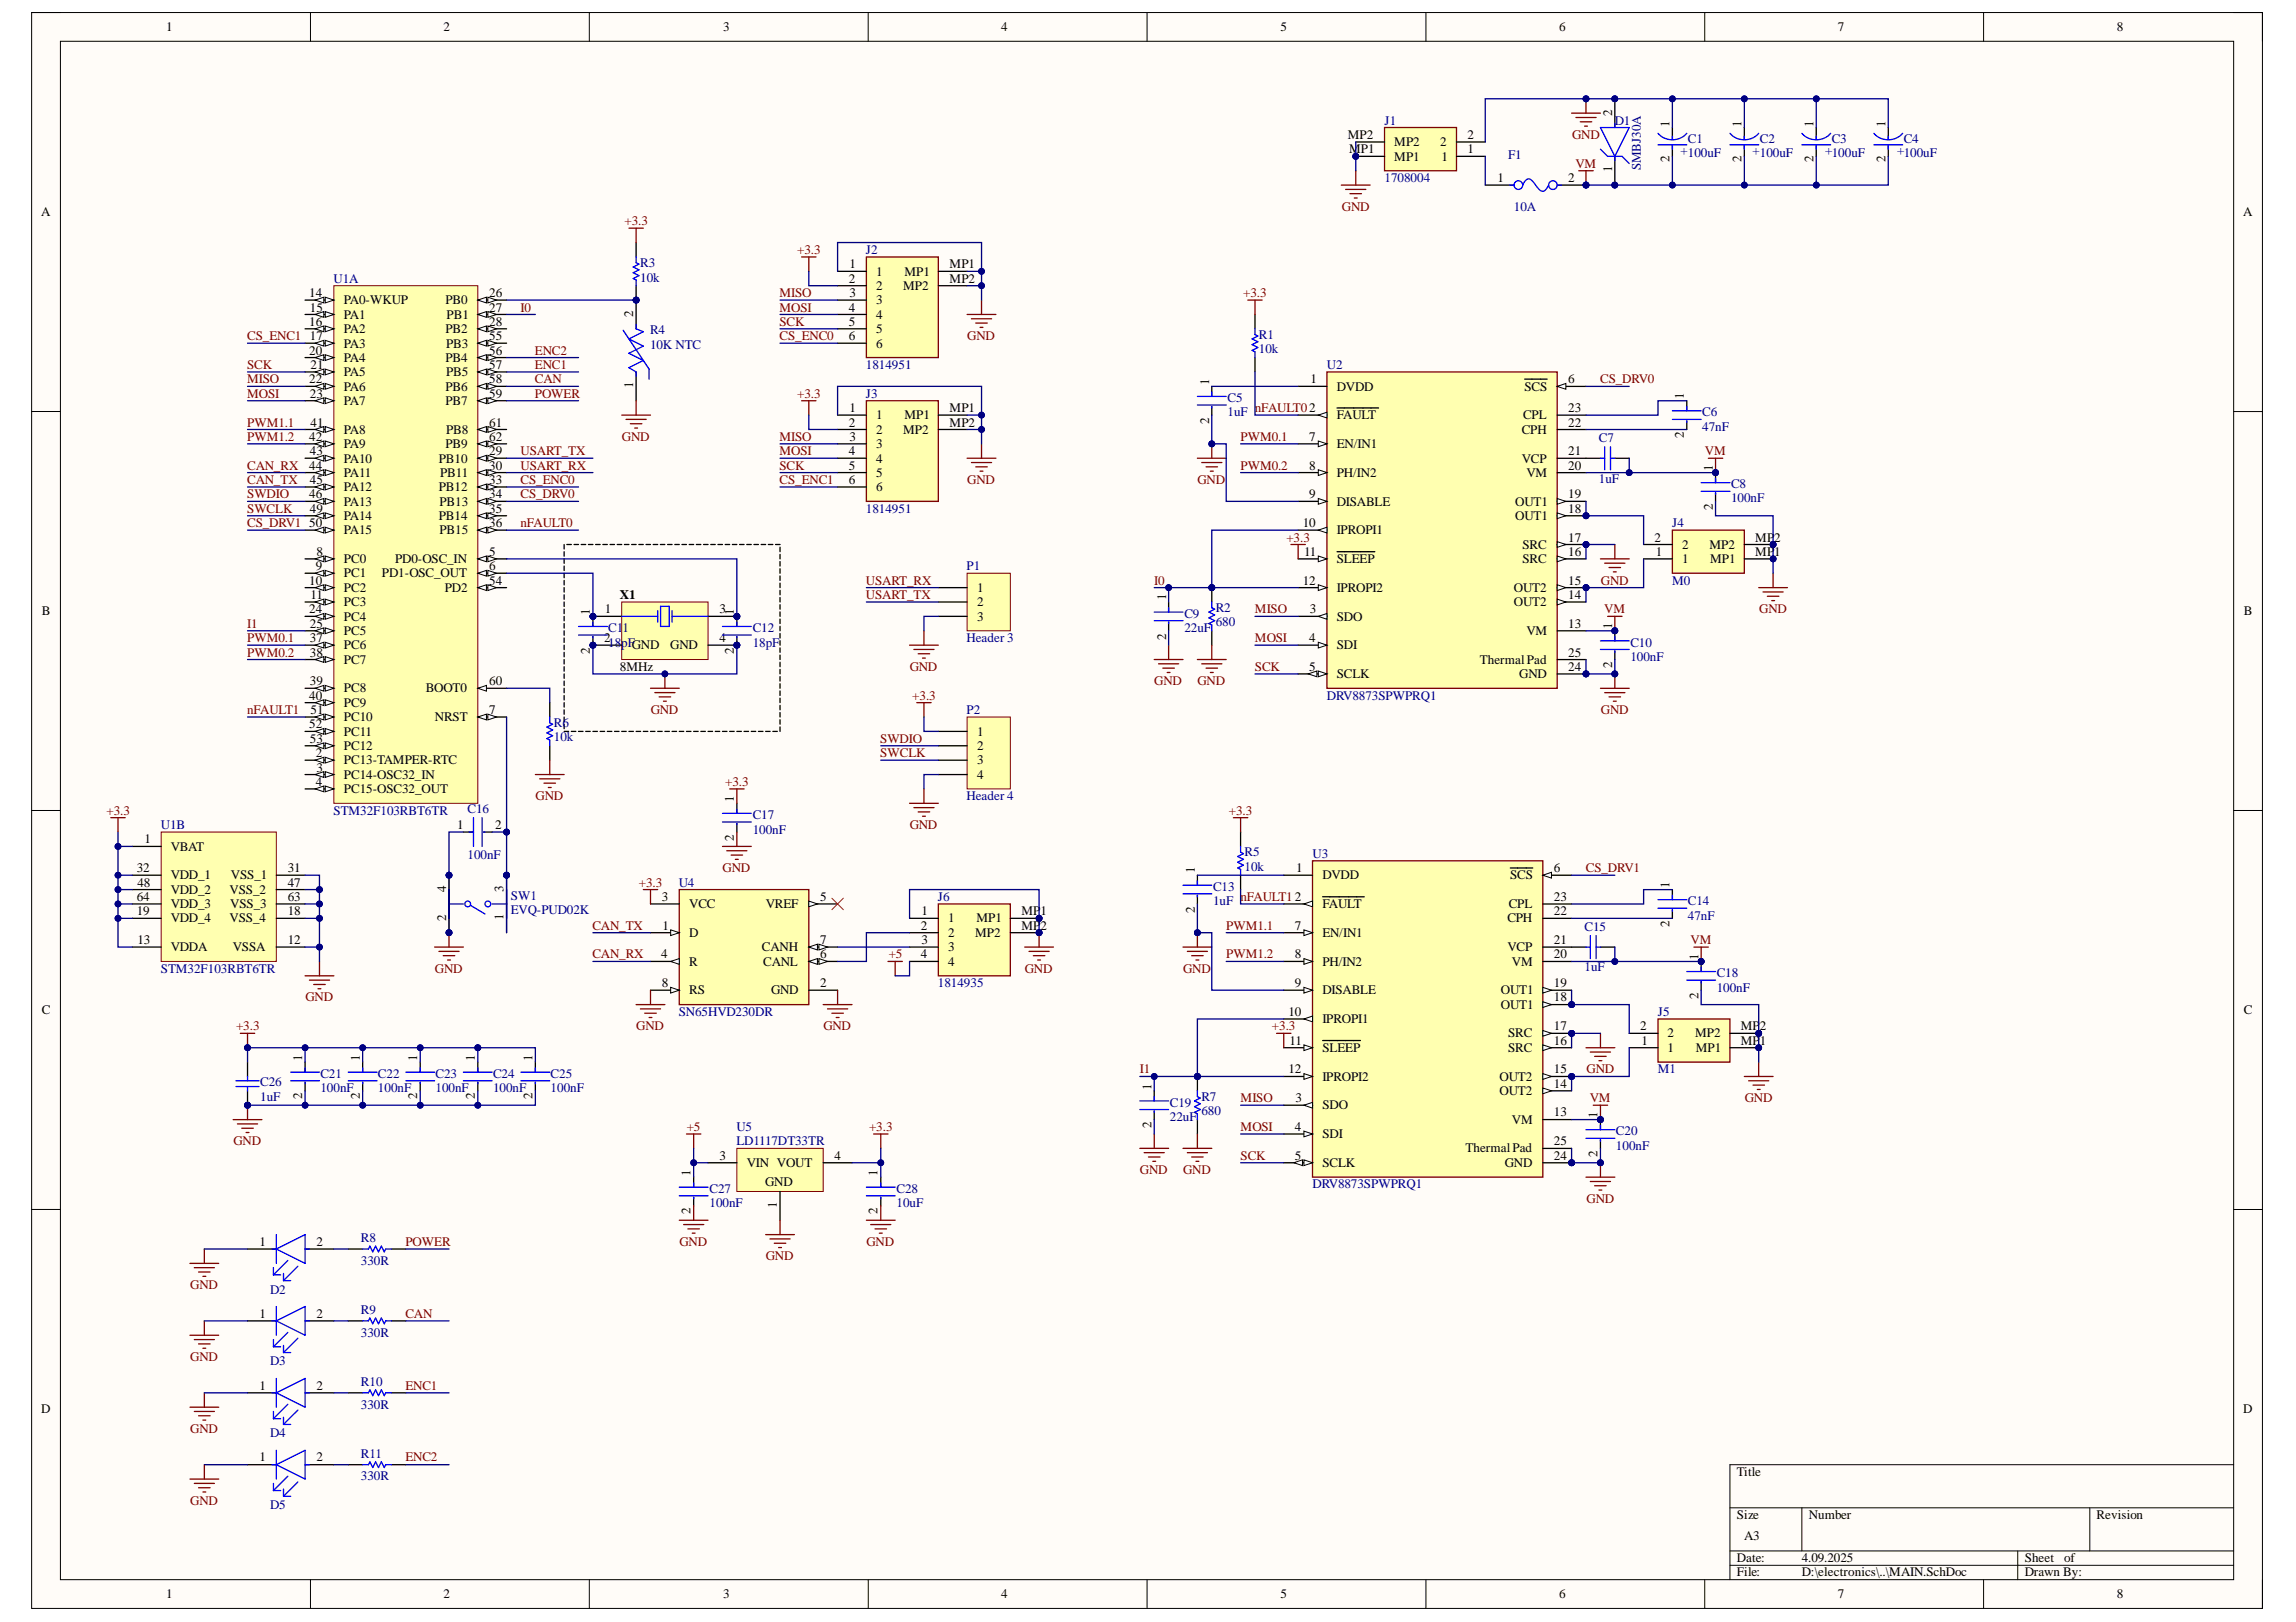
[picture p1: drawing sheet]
<svg xmlns="http://www.w3.org/2000/svg" width="297mm" height="210mm" viewBox="0 0 297 210" stroke-linecap="round" stroke-linejoin="round" font-family="sans-serif">
<defs><g id="words">
<g font-size="1.7">
<text x="21.5" y="4.1">1</text>
<text x="57.4" y="4.1">2</text>
<text x="93.6" y="4.1">3</text>
<text x="129.5" y="4.1">4</text>
<text x="165.7" y="4.1">5</text>
<text x="201.7" y="4.1">6</text>
<text x="237.7" y="4.1">7</text>
<text x="273.9" y="4.1">8</text>
<text x="208.6" y="15" transform="rotate(-90 208.6 15)">2</text>
<text x="216" y="16.5" transform="rotate(-90 216 16.5)">1</text>
<text x="225.3" y="16.5" transform="rotate(-90 225.3 16.5)">1</text>
<text x="234.6" y="16.5" transform="rotate(-90 234.6 16.5)">1</text>
<text x="243.9" y="16.5" transform="rotate(-90 243.9 16.5)">1</text>
<text x="174.4" y="18">MP2</text>
<text x="174.5" y="19.9">MP1</text>
<text x="180.4" y="20.8">MP1</text>
<text x="180.4" y="18.9">MP2</text>
<text x="186.3" y="18.9">2</text>
<text x="186.5" y="20.8">1</text>
<text x="189.9" y="19.9">1</text>
<text x="189.9" y="18">2</text>
<text x="193.7" y="23.6">1</text>
<text x="202.9" y="23.6">2</text>
<text x="208.6" y="22.3" transform="rotate(-90 208.6 22.3)">1</text>
<text x="216" y="21" transform="rotate(-90 216 21)">2</text>
<text x="225.3" y="21" transform="rotate(-90 225.3 21)">2</text>
<text x="234.6" y="21" transform="rotate(-90 234.6 21)">2</text>
<text x="243.9" y="21" transform="rotate(-90 243.9 21)">2</text>
<text x="5.3" y="28">A</text>
<text x="290.2" y="28">A</text>
<text x="109.9" y="34.7">1</text>
<text x="113.4" y="35.7">1</text>
<text x="117" y="35.7">MP1</text>
<text x="122.8" y="34.7">MP1</text>
<text x="40" y="38.5">14</text>
<text x="40.1" y="40.3">15</text>
<text x="44.5" y="39.4">PA0-WKUP</text>
<text x="44.5" y="41.3">PA1</text>
<text x="57.6" y="39.4">PB0</text>
<text x="57.8" y="41.3">PB1</text>
<text x="63.3" y="38.5">26</text>
<text x="63.3" y="40.3">27</text>
<text x="81.9" y="41.1" transform="rotate(-90 81.9 41.1)">2</text>
<text x="109.8" y="36.6">2</text>
<text x="109.8" y="40.3">4</text>
<text x="109.9" y="38.5">3</text>
<text x="113.4" y="37.5">2</text>
<text x="113.4" y="39.4">3</text>
<text x="113.4" y="41.3">4</text>
<text x="116.8" y="37.5">MP2</text>
<text x="122.8" y="36.6">MP2</text>
<text x="40" y="42.2">16</text>
<text x="40" y="45.9">20</text>
<text x="40.1" y="44">17</text>
<text x="40.2" y="47.8">21</text>
<text x="44.5" y="43.1">PA2</text>
<text x="44.5" y="45">PA3</text>
<text x="44.5" y="46.8">PA4</text>
<text x="57.6" y="43.1">PB2</text>
<text x="57.6" y="46.8">PB4</text>
<text x="57.7" y="45">PB3</text>
<text x="63.3" y="42.2">28</text>
<text x="63.3" y="44">55</text>
<text x="63.3" y="45.9">56</text>
<text x="63.3" y="47.8">57</text>
<text x="109.8" y="42.2">5</text>
<text x="109.8" y="44">6</text>
<text x="113.4" y="43.1">5</text>
<text x="113.4" y="45">6</text>
<text x="40" y="49.6">22</text>
<text x="40.1" y="51.5">23</text>
<text x="44.5" y="48.7">PA5</text>
<text x="44.5" y="50.6">PA6</text>
<text x="44.5" y="52.4">PA7</text>
<text x="57.6" y="50.6">PB6</text>
<text x="57.6" y="52.4">PB7</text>
<text x="57.7" y="48.7">PB5</text>
<text x="63.3" y="49.6">58</text>
<text x="63.3" y="51.5">59</text>
<text x="81.9" y="50.2" transform="rotate(-90 81.9 50.2)">1</text>
<text x="109.9" y="53.3">1</text>
<text x="122.8" y="53.3">MP1</text>
<text x="156.4" y="49.8" transform="rotate(-90 156.4 49.8)">1</text>
<text x="169.6" y="49.6">1</text>
<text x="172.9" y="50.6">DVDD</text>
<text x="197.2" y="50.6">SCS</text>
<text x="202.9" y="49.6">6</text>
<text x="202.9" y="53.3">23</text>
<text x="217.9" y="51.7" transform="rotate(-90 217.9 51.7)">1</text>
<text x="40" y="57.1">42</text>
<text x="40.1" y="58.9">43</text>
<text x="40.2" y="55.2">41</text>
<text x="44.5" y="56.1">PA8</text>
<text x="44.5" y="58">PA9</text>
<text x="44.5" y="59.9">PA10</text>
<text x="56.8" y="59.9">PB10</text>
<text x="57.6" y="58">PB9</text>
<text x="57.7" y="56.1">PB8</text>
<text x="63.3" y="58.9">29</text>
<text x="63.3" y="55.2">61</text>
<text x="63.3" y="57.1">62</text>
<text x="109.8" y="55.2">2</text>
<text x="109.8" y="58.9">4</text>
<text x="109.9" y="57.1">3</text>
<text x="113.4" y="54.3">1</text>
<text x="113.4" y="56.1">2</text>
<text x="113.4" y="58">3</text>
<text x="113.4" y="59.9">4</text>
<text x="116.8" y="56.1">MP2</text>
<text x="117" y="54.3">MP1</text>
<text x="122.8" y="55.2">MP2</text>
<text x="156.4" y="54.9" transform="rotate(-90 156.4 54.9)">2</text>
<text x="169.4" y="57.1">7</text>
<text x="172.9" y="54.3">FAULT</text>
<text x="172.9" y="58">EN/IN1</text>
<text x="196.9" y="56.1">CPH</text>
<text x="196.9" y="59.9">VCP</text>
<text x="197" y="54.3">CPL</text>
<text x="202.9" y="55.2">22</text>
<text x="202.9" y="58.9">21</text>
<text x="217.9" y="56.7" transform="rotate(-90 217.9 56.7)">2</text>
<text x="40" y="60.8">44</text>
<text x="40" y="64.5">46</text>
<text x="40.1" y="62.6">45</text>
<text x="44.5" y="61.7">PA11</text>
<text x="44.5" y="63.6">PA12</text>
<text x="44.5" y="65.4">PA13</text>
<text x="56.8" y="63.6">PB12</text>
<text x="56.9" y="65.4">PB13</text>
<text x="56.9" y="61.7">PB11</text>
<text x="63.3" y="60.8">30</text>
<text x="63.3" y="62.6">33</text>
<text x="63.3" y="64.5">34</text>
<text x="109.8" y="60.8">5</text>
<text x="109.8" y="62.6">6</text>
<text x="113.4" y="61.7">5</text>
<text x="113.4" y="63.6">6</text>
<text x="169.4" y="64.5">9</text>
<text x="169.4" y="60.8">8</text>
<text x="172.9" y="65.4">DISABLE</text>
<text x="172.9" y="61.7">PH/IN2</text>
<text x="196" y="65.4">OUT1</text>
<text x="197.5" y="61.7">VM</text>
<text x="202.9" y="60.8">20</text>
<text x="202.9" y="64.5">19</text>
<text x="221.6" y="61" transform="rotate(-90 221.6 61)">1</text>
<text x="40" y="68.2">50</text>
<text x="40.1" y="66.4">49</text>
<text x="40.9" y="71.9">8</text>
<text x="44.5" y="67.3">PA14</text>
<text x="44.5" y="69.2">PA15</text>
<text x="56.8" y="67.3">PB14</text>
<text x="56.9" y="69.2">PB15</text>
<text x="63.3" y="66.4">35</text>
<text x="63.3" y="68.2">36</text>
<text x="63.3" y="71.9">5</text>
<text x="168.5" y="68.2">10</text>
<text x="168.7" y="71.9">11</text>
<text x="172.9" y="69.2">IPROPI1</text>
<text x="196" y="67.3">OUT1</text>
<text x="197" y="71">SRC</text>
<text x="202.9" y="66.4">18</text>
<text x="202.9" y="71.9">16</text>
<text x="202.9" y="70.1">17</text>
<text x="214.1" y="70.1">2</text>
<text x="214.2" y="71.9">1</text>
<text x="217.6" y="71">2</text>
<text x="221.2" y="71">MP2</text>
<text x="221.6" y="66" transform="rotate(-90 221.6 66)">2</text>
<text x="227.1" y="71.9">MP1</text>
<text x="227.1" y="70.1">MP2</text>
<text x="40" y="75.7">10</text>
<text x="40.2" y="77.5">11</text>
<text x="40.9" y="73.8">9</text>
<text x="44.5" y="72.9">PC0</text>
<text x="44.5" y="74.7">PC1</text>
<text x="44.5" y="76.6">PC2</text>
<text x="49.4" y="74.7">PD1-OSC_OUT</text>
<text x="51.1" y="72.9">PD0-OSC_IN</text>
<text x="57.5" y="76.6">PD2</text>
<text x="63.3" y="73.8">6</text>
<text x="63.3" y="75.7">54</text>
<text x="80.2" y="77.5">X1</text>
<text x="126.4" y="76.6">1</text>
<text x="150.9" y="77.7" transform="rotate(-90 150.9 77.7)">1</text>
<text x="168.5" y="75.7">12</text>
<text x="172.9" y="76.6">IPROPI2</text>
<text x="172.9" y="72.9">SLEEP</text>
<text x="195.9" y="76.6">OUT2</text>
<text x="197" y="72.9">SRC</text>
<text x="202.9" y="77.5">14</text>
<text x="202.9" y="75.7">15</text>
<text x="217.6" y="72.9">1</text>
<text x="221.2" y="72.9">MP1</text>
<text x="5.4" y="79.6">B</text>
<text x="40" y="79.4">24</text>
<text x="40.1" y="81.2">25</text>
<text x="40.1" y="83.1">37</text>
<text x="44.5" y="78.5">PC3</text>
<text x="44.5" y="80.3">PC4</text>
<text x="44.5" y="82.2">PC5</text>
<text x="76.3" y="79.6" transform="rotate(-90 76.3 79.6)">1</text>
<text x="78.2" y="83.1">2</text>
<text x="78.3" y="79.4">1</text>
<text x="93.1" y="79.4">3</text>
<text x="93.1" y="83.1">4</text>
<text x="94.9" y="79.6" transform="rotate(-90 94.9 79.6)">1</text>
<text x="126.4" y="78.5">2</text>
<text x="126.4" y="80.3">3</text>
<text x="150.9" y="82.8" transform="rotate(-90 150.9 82.8)">2</text>
<text x="169.4" y="83.1">4</text>
<text x="169.5" y="79.4">3</text>
<text x="172.9" y="80.3">SDO</text>
<text x="195.9" y="78.5">OUT2</text>
<text x="197.5" y="82.2">VM</text>
<text x="202.9" y="81.2">13</text>
<text x="208.6" y="81.4" transform="rotate(-90 208.6 81.4)">1</text>
<text x="290.3" y="79.6">B</text>
<text x="40.1" y="85">38</text>
<text x="40.1" y="88.7">39</text>
<text x="44.5" y="84">PC6</text>
<text x="44.5" y="85.9">PC7</text>
<text x="44.5" y="89.6">PC8</text>
<text x="55.1" y="89.6">BOOT0</text>
<text x="63.3" y="88.7">60</text>
<text x="76.3" y="84.6" transform="rotate(-90 76.3 84.6)">2</text>
<text x="80.2" y="86.8">8MHz</text>
<text x="86.7" y="84">GND</text>
<text x="94.9" y="84.6" transform="rotate(-90 94.9 84.6)">2</text>
<text x="169.4" y="86.8">5</text>
<text x="172.9" y="87.8">SCLK</text>
<text x="172.9" y="84">SDI</text>
<text x="191.5" y="85.9">ThermalPad</text>
<text x="196.5" y="87.8">GND</text>
<text x="202.9" y="85">25</text>
<text x="202.9" y="86.8">24</text>
<text x="208.6" y="86.5" transform="rotate(-90 208.6 86.5)">2</text>
<text x="40" y="90.5">40</text>
<text x="40" y="94.3">52</text>
<text x="40.2" y="92.4">51</text>
<text x="44.5" y="91.5">PC9</text>
<text x="44.5" y="93.3">PC10</text>
<text x="44.5" y="95.2">PC11</text>
<text x="56.3" y="93.3">NRST</text>
<text x="63.3" y="92.4">7</text>
<text x="126.4" y="95.2">1</text>
<text x="40.1" y="96.1">53</text>
<text x="40.9" y="98">2</text>
<text x="40.9" y="101.7">4</text>
<text x="40.9" y="99.8">3</text>
<text x="44.5" y="98.9">PC13-TAMPER-RTC</text>
<text x="44.5" y="100.8">PC14-OSC32_IN</text>
<text x="44.5" y="97.1">PC12</text>
<text x="126.4" y="97.1">2</text>
<text x="126.4" y="98.9">3</text>
<text x="126.4" y="100.8">4</text>
<text x="44.5" y="102.6">PC15-OSC32_OUT</text>
<text x="59.1" y="107.3">1</text>
<text x="64" y="107.3">2</text>
<text x="94.9" y="103.7" transform="rotate(-90 94.9 103.7)">1</text>
<text x="17.7" y="112.9">32</text>
<text x="18.7" y="109.1">1</text>
<text x="22.1" y="110.1">VBAT</text>
<text x="22.1" y="113.8">VDD_1</text>
<text x="29.9" y="113.8">VSS_1</text>
<text x="37.2" y="112.9">31</text>
<text x="94.9" y="108.8" transform="rotate(-90 94.9 108.8)">2</text>
<text x="154.6" y="113" transform="rotate(-90 154.6 113)">1</text>
<text x="167.7" y="112.9">1</text>
<text x="171.1" y="113.8">DVDD</text>
<text x="195.4" y="113.8">SCS</text>
<text x="201" y="112.9">6</text>
<text x="17.7" y="118.4">19</text>
<text x="17.7" y="116.6">64</text>
<text x="17.8" y="114.7">48</text>
<text x="22.1" y="119.4">VDD_4</text>
<text x="22.1" y="115.7">VDD_2</text>
<text x="22.1" y="117.5">VDD_3</text>
<text x="29.7" y="119.4">VSS_4</text>
<text x="29.7" y="115.7">VSS_2</text>
<text x="29.8" y="117.5">VSS_3</text>
<text x="37.2" y="118.4">18</text>
<text x="37.2" y="114.7">47</text>
<text x="37.2" y="116.6">63</text>
<text x="57.7" y="119.2" transform="rotate(-90 57.7 119.2)">2</text>
<text x="57.7" y="115.5" transform="rotate(-90 57.7 115.5)">4</text>
<text x="65.1" y="119.1" transform="rotate(-90 65.1 119.1)">1</text>
<text x="65.1" y="115.5" transform="rotate(-90 65.1 115.5)">3</text>
<text x="85.6" y="116.6">3</text>
<text x="89.2" y="117.5">VCC</text>
<text x="99.1" y="117.5">VREF</text>
<text x="106.1" y="116.6">5</text>
<text x="119.2" y="118.4">1</text>
<text x="122.7" y="119.4">1</text>
<text x="126.3" y="119.4">MP1</text>
<text x="132.2" y="118.4">MP1</text>
<text x="154.6" y="118.1" transform="rotate(-90 154.6 118.1)">2</text>
<text x="171.1" y="117.5">FAULT</text>
<text x="195" y="119.4">CPH</text>
<text x="195.2" y="117.5">CPL</text>
<text x="201" y="118.4">22</text>
<text x="201" y="116.6">23</text>
<text x="216" y="120" transform="rotate(-90 216 120)">2</text>
<text x="216" y="114.9" transform="rotate(-90 216 114.9)">1</text>
<text x="17.8" y="122.2">13</text>
<text x="22.1" y="123.1">VDDA</text>
<text x="30.1" y="123.1">VSSA</text>
<text x="37.2" y="122.2">12</text>
<text x="85.5" y="124">4</text>
<text x="85.7" y="120.3">1</text>
<text x="89.2" y="121.2">D</text>
<text x="89.2" y="125">R</text>
<text x="98.6" y="123.1">CANH</text>
<text x="98.7" y="125">CANL</text>
<text x="106.1" y="124">6</text>
<text x="106.1" y="122.2">7</text>
<text x="119.1" y="120.3">2</text>
<text x="119.1" y="124">4</text>
<text x="119.2" y="122.2">3</text>
<text x="122.7" y="121.2">2</text>
<text x="122.7" y="123.1">3</text>
<text x="122.7" y="125">4</text>
<text x="126.1" y="121.2">MP2</text>
<text x="132.2" y="120.3">MP2</text>
<text x="167.5" y="120.3">7</text>
<text x="167.5" y="124">8</text>
<text x="171.1" y="121.2">EN/IN1</text>
<text x="171.1" y="125">PH/IN2</text>
<text x="195" y="123.1">VCP</text>
<text x="195.6" y="125">VM</text>
<text x="201" y="124">20</text>
<text x="201" y="122.2">21</text>
<text x="219.7" y="124.2" transform="rotate(-90 219.7 124.2)">1</text>
<text x="5.4" y="131.2">C</text>
<text x="85.6" y="127.7">8</text>
<text x="89.2" y="128.7">RS</text>
<text x="99.8" y="128.7">GND</text>
<text x="106.1" y="127.7">2</text>
<text x="166.7" y="131.5">10</text>
<text x="167.5" y="127.7">9</text>
<text x="171.1" y="128.7">DISABLE</text>
<text x="194.2" y="130.5">OUT1</text>
<text x="194.2" y="128.7">OUT1</text>
<text x="201" y="129.6">18</text>
<text x="201" y="127.7">19</text>
<text x="219.7" y="129.3" transform="rotate(-90 219.7 129.3)">2</text>
<text x="290.3" y="131.2">C</text>
<text x="39.1" y="137.3" transform="rotate(-90 39.1 137.3)">1</text>
<text x="46.5" y="137.3" transform="rotate(-90 46.5 137.3)">1</text>
<text x="54" y="137.3" transform="rotate(-90 54 137.3)">1</text>
<text x="61.4" y="137.3" transform="rotate(-90 61.4 137.3)">1</text>
<text x="68.9" y="137.3" transform="rotate(-90 68.9 137.3)">1</text>
<text x="166.8" y="135.2">11</text>
<text x="171.1" y="132.4">IPROPI1</text>
<text x="171.1" y="136.1">SLEEP</text>
<text x="195.1" y="136.1">SRC</text>
<text x="195.1" y="134.3">SRC</text>
<text x="201" y="135.2">16</text>
<text x="201" y="133.3">17</text>
<text x="212.2" y="133.3">2</text>
<text x="212.4" y="135.2">1</text>
<text x="215.7" y="136.1">1</text>
<text x="215.7" y="134.3">2</text>
<text x="219.3" y="134.3">MP2</text>
<text x="219.4" y="136.1">MP1</text>
<text x="225.2" y="135.2">MP1</text>
<text x="225.2" y="133.3">MP2</text>
<text x="39.1" y="142.3" transform="rotate(-90 39.1 142.3)">2</text>
<text x="46.5" y="142.3" transform="rotate(-90 46.5 142.3)">2</text>
<text x="54" y="142.3" transform="rotate(-90 54 142.3)">2</text>
<text x="61.4" y="142.3" transform="rotate(-90 61.4 142.3)">2</text>
<text x="68.9" y="142.3" transform="rotate(-90 68.9 142.3)">2</text>
<text x="149" y="141" transform="rotate(-90 149 141)">1</text>
<text x="166.7" y="138.9">12</text>
<text x="167.6" y="142.6">3</text>
<text x="171.1" y="139.8">IPROPI2</text>
<text x="171.1" y="143.6">SDO</text>
<text x="194" y="141.7">OUT2</text>
<text x="194" y="139.8">OUT2</text>
<text x="201" y="140.8">14</text>
<text x="201" y="138.9">15</text>
<text x="149" y="146" transform="rotate(-90 149 146)">2</text>
<text x="167.5" y="146.3">4</text>
<text x="171.1" y="147.3">SDI</text>
<text x="189.6" y="149.1">ThermalPad</text>
<text x="195.6" y="145.4">VM</text>
<text x="201" y="144.5">13</text>
<text x="201" y="148.2">25</text>
<text x="206.7" y="149.7" transform="rotate(-90 206.7 149.7)">2</text>
<text x="206.7" y="144.7" transform="rotate(-90 206.7 144.7)">1</text>
<text x="89.3" y="152.2" transform="rotate(-90 89.3 152.2)">1</text>
<text x="93.1" y="150.1">3</text>
<text x="96.6" y="151">VIN VOUT</text>
<text x="99" y="153.4">GND</text>
<text x="108" y="150.1">4</text>
<text x="113.5" y="152.2" transform="rotate(-90 113.5 152.2)">1</text>
<text x="167.5" y="150.1">5</text>
<text x="171.1" y="151">SCLK</text>
<text x="194.7" y="151">GND</text>
<text x="201" y="150.1">24</text>
<text x="33.6" y="161.2">1</text>
<text x="40.9" y="161.2">2</text>
<text x="89.3" y="157.2" transform="rotate(-90 89.3 157.2)">2</text>
<text x="100.5" y="156.3" transform="rotate(-90 100.5 156.3)">1</text>
<text x="113.5" y="157.2" transform="rotate(-90 113.5 157.2)">2</text>
<text x="33.6" y="170.5">1</text>
<text x="40.9" y="170.5">2</text>
<text x="33.6" y="179.8">1</text>
<text x="40.9" y="179.8">2</text>
<text x="5.3" y="182.9">D</text>
<text x="290.2" y="182.9">D</text>
<text x="33.6" y="189.1">1</text>
<text x="40.9" y="189.1">2</text>
<text x="224.7" y="191">Title</text>
<text x="224.7" y="196.6">Size</text>
<text x="234" y="196.6">Number</text>
<text x="271.2" y="196.6">Revision</text>
<text x="224.7" y="202.1">Date:</text>
<text x="225.6" y="199.4">A3</text>
<text x="233.1" y="202.1">4.09.2025</text>
<text x="261.9" y="202.1">Sheet</text>
<text x="267" y="202.1">of</text>
<text x="21.5" y="206.8">1</text>
<text x="57.4" y="206.8">2</text>
<text x="93.6" y="206.8">3</text>
<text x="129.5" y="206.8">4</text>
<text x="165.7" y="206.8">5</text>
<text x="201.7" y="206.8">6</text>
<text x="224.7" y="204">File:</text>
<text x="233.1" y="204">D:\electronics\..\MAIN.SchDoc</text>
<text x="237.7" y="206.8">7</text>
<text x="261.9" y="204">Drawn By:</text>
<text x="273.9" y="206.8">8</text>
</g>
<g font-size="1.7" fill="#000080">
<text x="179.1" y="16.1">J1</text>
<text x="208.9" y="16.1">D1</text>
<text x="179.1" y="23.6">1708004</text>
<text x="195.1" y="20.5">F1</text>
<text x="212.3" y="22.1" transform="rotate(-90 212.3 22.1)">SMBJ30A</text>
<text x="218.4" y="19.1" transform="rotate(-180 218.4 19.1)">+</text>
<text x="218.4" y="18.5">C1</text>
<text x="218.4" y="20.4">100uF</text>
<text x="227.7" y="19.1" transform="rotate(-180 227.7 19.1)">+</text>
<text x="227.7" y="18.5">C2</text>
<text x="227.7" y="20.4">100uF</text>
<text x="237" y="18.5">C3</text>
<text x="237" y="20.4">100uF</text>
<text x="237.1" y="19.1" transform="rotate(-180 237.1 19.1)">+</text>
<text x="246.3" y="18.5">C4</text>
<text x="246.3" y="20.4">100uF</text>
<text x="246.4" y="19.1" transform="rotate(-180 246.4 19.1)">+</text>
<text x="195.9" y="27.3">10A</text>
<text x="82.8" y="34.6">R3</text>
<text x="112" y="32.9">J2</text>
<text x="43.1" y="36.6">U1A</text>
<text x="82.8" y="36.4">10k</text>
<text x="84.1" y="43.3">R4</text>
<text x="84.1" y="45.1">10K NTC</text>
<text x="112" y="47.8">1814951</text>
<text x="162.9" y="43.9">R1</text>
<text x="162.9" y="45.7">10k</text>
<text x="171.7" y="47.8">U2</text>
<text x="112" y="51.5">J3</text>
<text x="158.8" y="52">C5</text>
<text x="158.8" y="53.9">1uF</text>
<text x="220.2" y="53.9">C6</text>
<text x="206.9" y="57.2">C7</text>
<text x="220.2" y="55.7">47nF</text>
<text x="206.9" y="62.5">1uF</text>
<text x="224" y="63.2">C8</text>
<text x="224" y="65">100nF</text>
<text x="112" y="66.4">1814951</text>
<text x="216.3" y="68.2">J4</text>
<text x="125" y="73.8">P1</text>
<text x="216.3" y="75.7">M0</text>
<text x="78.7" y="81.8">C1</text>
<text x="78.7" y="83.7">18pFGND</text>
<text x="80.5" y="81.8">1</text>
<text x="97.4" y="81.8">C12</text>
<text x="97.4" y="83.7">18pF</text>
<text x="125" y="83.1">Header 3</text>
<text x="153.2" y="80">C9</text>
<text x="153.2" y="81.8">22uF</text>
<text x="157.3" y="79.2">R2</text>
<text x="157.3" y="81.1">680</text>
<text x="210.9" y="83.7">C10</text>
<text x="210.9" y="85.6">100nF</text>
<text x="71.7" y="94.1">R6</text>
<text x="71.7" y="96">10k</text>
<text x="125" y="92.4">P2</text>
<text x="171.7" y="90.5">DRV8873SPWPRQ1</text>
<text x="20.8" y="107.3">U1B</text>
<text x="43.1" y="105.4">STM32F103RBT6TR</text>
<text x="60.5" y="105.3">C16</text>
<text x="97.4" y="106">C17</text>
<text x="97.4" y="107.9">100nF</text>
<text x="125" y="103.6">Header 4</text>
<text x="60.5" y="111.2">100nF</text>
<text x="161" y="110.8">R5</text>
<text x="161" y="112.7">10k</text>
<text x="169.8" y="111">U3</text>
<text x="66.1" y="116.4">SW1</text>
<text x="66.1" y="118.3">EVQ-PUD02K</text>
<text x="87.8" y="114.7">U4</text>
<text x="121.3" y="116.6">J6</text>
<text x="156.9" y="115.3">C13</text>
<text x="156.9" y="117.2">1uF</text>
<text x="218.4" y="117.2">C14</text>
<text x="218.4" y="119">47nF</text>
<text x="20.8" y="125.9">STM32F103RBT6TR</text>
<text x="205" y="120.5">C15</text>
<text x="205" y="125.7">1uF</text>
<text x="87.8" y="131.5">SN65HVD230DR</text>
<text x="121.3" y="127.7">1814935</text>
<text x="214.5" y="131.5">J5</text>
<text x="222.1" y="126.5">C18</text>
<text x="222.1" y="128.3">100nF</text>
<text x="33.7" y="140.6">C26</text>
<text x="33.7" y="142.5">1uF</text>
<text x="41.5" y="139.5">C21</text>
<text x="41.5" y="141.4">100nF</text>
<text x="48.9" y="139.5">C22</text>
<text x="48.9" y="141.4">100nF</text>
<text x="56.3" y="139.5">C23</text>
<text x="56.3" y="141.4">100nF</text>
<text x="63.8" y="139.5">C24</text>
<text x="63.8" y="141.4">100nF</text>
<text x="71.2" y="139.5">C25</text>
<text x="71.2" y="141.4">100nF</text>
<text x="151.4" y="143.2">C19</text>
<text x="155.4" y="142.5">R7</text>
<text x="214.5" y="138.9">M1</text>
<text x="95.3" y="146.3">U5</text>
<text x="95.3" y="148.2">LD1117DT33TR</text>
<text x="151.4" y="145.1">22uF</text>
<text x="155.4" y="144.3">680</text>
<text x="209.1" y="146.9">C20</text>
<text x="209.1" y="148.8">100nF</text>
<text x="91.8" y="154.4">C27</text>
<text x="116" y="154.4">C28</text>
<text x="169.8" y="153.8">DRV8873SPWPRQ1</text>
<text x="46.7" y="160.7">R8</text>
<text x="91.8" y="156.2">100nF</text>
<text x="116" y="156.2">10uF</text>
<text x="34.9" y="167.4">D2</text>
<text x="46.7" y="163.7">330R</text>
<text x="46.7" y="170">R9</text>
<text x="46.7" y="173">330R</text>
<text x="34.9" y="176.7">D3</text>
<text x="46.7" y="179.3">R10</text>
<text x="34.9" y="186">D4</text>
<text x="46.7" y="182.3">330R</text>
<text x="46.7" y="188.6">R11</text>
<text x="46.7" y="191.6">330R</text>
<text x="34.9" y="195.3">D5</text>
</g>
<g font-size="1.7" fill="#800000">
<text x="203.4" y="18">GND</text>
<text x="203.8" y="21.7">VM</text>
<text x="80.8" y="29.2">+3.3</text>
<text x="173.6" y="27.3">GND</text>
<text x="103.1" y="32.9">+3.3</text>
<text x="67.3" y="40.3">I0</text>
<text x="100.9" y="38.5">MISO</text>
<text x="100.9" y="40.3">MOSI</text>
<text x="160.8" y="38.5">+3.3</text>
<text x="32" y="47.8">SCK</text>
<text x="32" y="44">CS_ENC1</text>
<text x="69.2" y="47.8">ENC1</text>
<text x="69.2" y="45.9">ENC2</text>
<text x="100.9" y="42.2">SCK</text>
<text x="100.9" y="44">CS_ENC0</text>
<text x="125.1" y="44">GND</text>
<text x="32" y="49.6">MISO</text>
<text x="32" y="51.5">MOSI</text>
<text x="69.2" y="51.5">POWER</text>
<text x="69.2" y="49.6">CAN</text>
<text x="103.1" y="51.5">+3.3</text>
<text x="162.4" y="53.3">nFAULT02</text>
<text x="207" y="49.6">CS_DRV0</text>
<text x="32" y="55.2">PWM1.1</text>
<text x="32" y="57.1">PWM1.2</text>
<text x="67.3" y="58.9">USART_TX</text>
<text x="80.5" y="57.1">GND</text>
<text x="100.9" y="57.1">MISO</text>
<text x="100.9" y="58.9">MOSI</text>
<text x="160.5" y="57.1">PWM0.1</text>
<text x="220.6" y="58.9">VM</text>
<text x="32" y="60.8">CAN_RX</text>
<text x="32" y="62.6">CAN_TX</text>
<text x="32" y="64.5">SWDIO</text>
<text x="67.3" y="60.8">USART_RX</text>
<text x="67.3" y="62.6">CS_ENC0</text>
<text x="67.3" y="64.5">CS_DRV0</text>
<text x="100.9" y="60.8">SCK</text>
<text x="100.9" y="62.6">CS_ENC1</text>
<text x="125.1" y="62.6">GND</text>
<text x="154.9" y="62.6">GND</text>
<text x="160.5" y="60.8">PWM0.2</text>
<text x="32" y="66.4">SWCLK</text>
<text x="32" y="68.2">CS_DRV1</text>
<text x="67.3" y="68.2">nFAULT0</text>
<text x="166.4" y="70.1">+3.3</text>
<text x="112" y="75.7">USART_RX</text>
<text x="112" y="77.5">USART_TX</text>
<text x="149.3" y="75.7">I0</text>
<text x="207.1" y="75.7">GND</text>
<text x="32" y="83.1">PWM0.1</text>
<text x="32" y="81.2">I1</text>
<text x="162.4" y="83.1">MOSI</text>
<text x="162.4" y="79.4">MISO</text>
<text x="207.5" y="79.4">VM</text>
<text x="227.6" y="79.4">GND</text>
<text x="32" y="85">PWM0.2</text>
<text x="117.7" y="86.8">GND</text>
<text x="149.3" y="88.7">GND</text>
<text x="154.9" y="88.7">GND</text>
<text x="162.4" y="86.8">SCK</text>
<text x="32" y="92.4">nFAULT1</text>
<text x="84.2" y="92.4">GND</text>
<text x="118" y="90.5">+3.3</text>
<text x="207.1" y="92.4">GND</text>
<text x="93.8" y="101.7">+3.3</text>
<text x="113.9" y="96.1">SWDIO</text>
<text x="113.9" y="98">SWCLK</text>
<text x="13.8" y="105.4">+3.3</text>
<text x="69.3" y="103.6">GND</text>
<text x="117.7" y="107.3">GND</text>
<text x="159" y="105.4">+3.3</text>
<text x="93.5" y="112.9">GND</text>
<text x="205.2" y="112.9">CS_DRV1</text>
<text x="82.7" y="114.7">+3.3</text>
<text x="160.5" y="116.6">nFAULT12</text>
<text x="56.3" y="125.9">GND</text>
<text x="76.7" y="124">CAN_RX</text>
<text x="76.7" y="120.3">CAN_TX</text>
<text x="115" y="124">+5</text>
<text x="132.6" y="125.9">GND</text>
<text x="153.1" y="125.9">GND</text>
<text x="158.6" y="120.3">PWM1.1</text>
<text x="158.6" y="124">PWM1.2</text>
<text x="218.7" y="122.2">VM</text>
<text x="39.5" y="129.6">GND</text>
<text x="30.5" y="133.3">+3.3</text>
<text x="82.3" y="133.3">GND</text>
<text x="106.5" y="133.3">GND</text>
<text x="164.6" y="133.3">+3.3</text>
<text x="147.5" y="138.9">I1</text>
<text x="160.5" y="142.6">MISO</text>
<text x="205.3" y="138.9">GND</text>
<text x="205.7" y="142.6">VM</text>
<text x="225.7" y="142.6">GND</text>
<text x="30.2" y="148.2">GND</text>
<text x="88.8" y="146.3">+5</text>
<text x="112.4" y="146.3">+3.3</text>
<text x="160.5" y="146.3">MOSI</text>
<text x="147.5" y="151.9">GND</text>
<text x="153.1" y="151.9">GND</text>
<text x="160.5" y="150.1">SCK</text>
<text x="205.3" y="155.6">GND</text>
<text x="52.5" y="161.2">POWER</text>
<text x="87.9" y="161.2">GND</text>
<text x="112.1" y="161.2">GND</text>
<text x="24.6" y="166.8">GND</text>
<text x="99.1" y="163.1">GND</text>
<text x="52.5" y="170.5">CAN</text>
<text x="24.6" y="176.1">GND</text>
<text x="52.5" y="179.8">ENC1</text>
<text x="24.6" y="185.4">GND</text>
<text x="52.5" y="189.1">ENC2</text>
<text x="24.6" y="194.7">GND</text>
</g>
</g></defs>
<path d="M4.1 1.6h288.6v206.5h-288.6z" fill-rule="evenodd" fill="#fffcf8"/>
<path d="M4.1 1.6h288.6v206.5h-288.6z" fill="none" stroke="#000" stroke-width=".13"/>
<path d="M7.8 5.3h281.2v199.1h-281.2z" fill-rule="evenodd" fill="#fffcf8"/>
<g fill="none" stroke="#000" stroke-width=".13">
<path d="M4.1 1.6h3.7M7.8 5.3h281.2v199.1h-281.2zM40.2 1.6v3.7M76.2 1.6v3.7M112.3 1.6v3.7M148.4 1.6v3.7M184.5 1.6v3.7M220.5 1.6v3.7M256.6 1.6v3.7M289 1.6h3.7v3.7M4.1 53.3h3.7M289 53.3h3.7"/>
<path d="M4.1 104.9h3.7M289 104.9h3.7M4.1 156.5h3.7M289 156.5h3.7M223.8 195.1h65.2M233.1 195.1v5.6M270.4 195.1v5.6M289 189.5h-65.2v14.9M40.2 204.4v3.7M76.2 204.4v3.7M112.3 204.4v3.7M148.4 204.4v3.7"/>
<path d="M184.5 204.4v3.7M220.5 204.4v3.7M223.8 200.7h65.2M223.8 202.6h65.2M256.6 204.4v3.7M261 200.7v3.7M292.7 204.4v3.7"/>
</g>
<circle cx="205.2" cy="66.7" r=".37" fill="#000080"/>
<circle cx="205.2" cy="66.7" r=".37" fill="none" stroke="#000080" stroke-width=".13"/>
<circle cx="205.2" cy="76" r=".37" fill="#000080"/>
<circle cx="205.2" cy="76" r=".37" fill="none" stroke="#000080" stroke-width=".13"/>
<circle cx="205.2" cy="70.5" r=".37" fill="#000080"/>
<circle cx="205.2" cy="70.5" r=".37" fill="none" stroke="#000080" stroke-width=".13"/>
<circle cx="205.2" cy="87.2" r=".37" fill="#000080"/>
<circle cx="205.2" cy="87.2" r=".37" fill="none" stroke="#000080" stroke-width=".13"/>
<path d="M171.7 48.1h29.8v41h-29.8z" fill-rule="evenodd" fill="#ffffb0"/>
<path d="M171.7 48.1h29.8v41h-29.8z" fill="none" stroke="#800000" stroke-width=".17"/>
<path d="M167.9 50h3.8M167.9 68.6h3.8" fill="none" stroke="#000" stroke-width=".17"/>
<path d="M170.6 68.6l1.1-.4v.8z" fill="#f8fcff"/>
<path d="M170.6 68.6l1.1-.4v.8z" fill="none" stroke="#000" stroke-width=".13"/>
<path d="M167.9 76h3.8" fill="none" stroke="#000" stroke-width=".17"/>
<path d="M170.6 75.7l1.1 .3-1.1 .4z" fill="#f8fcff"/>
<path d="M170.6 75.7l1.1 .3-1.1 .4z" fill="none" stroke="#000" stroke-width=".13"/>
<path d="M201.5 61.2h3.7M201.5 66.7h3.7M201.5 81.6h3.7" fill="none" stroke="#000" stroke-width=".17"/>
<path d="M201.5 66.4l1.1 .3-1.1 .4z" fill="#f8fcff"/>
<path d="M201.5 66.4l1.1 .3-1.1 .4z" fill="none" stroke="#000" stroke-width=".13"/>
<circle cx="205.2" cy="66.7" r=".37" fill="#000080"/>
<circle cx="205.2" cy="66.7" r=".37" fill="none" stroke="#000080" stroke-width=".13"/>
<path d="M201.5 64.9h3.7" fill="none" stroke="#000" stroke-width=".17"/>
<path d="M201.5 64.5l1.1 .4-1.1 .4z" fill="#f8fcff"/>
<path d="M201.5 64.5l1.1 .4-1.1 .4z" fill="none" stroke="#000" stroke-width=".13"/>
<path d="M201.5 77.9h3.7" fill="none" stroke="#000" stroke-width=".17"/>
<path d="M201.5 77.5l1.1 .4-1.1 .4z" fill="#f8fcff"/>
<path d="M201.5 77.5l1.1 .4-1.1 .4z" fill="none" stroke="#000" stroke-width=".13"/>
<path d="M201.5 76h3.7" fill="none" stroke="#000" stroke-width=".17"/>
<path d="M201.5 75.7l1.1 .3-1.1 .4z" fill="#f8fcff"/>
<path d="M201.5 75.7l1.1 .3-1.1 .4z" fill="none" stroke="#000" stroke-width=".13"/>
<circle cx="205.2" cy="76" r=".37" fill="#000080"/>
<circle cx="205.2" cy="76" r=".37" fill="none" stroke="#000080" stroke-width=".13"/>
<path d="M201.5 72.3h3.7" fill="none" stroke="#000" stroke-width=".17"/>
<path d="M201.5 72l1.1 .3-1.1 .4z" fill="#f8fcff"/>
<path d="M201.5 72l1.1 .3-1.1 .4z" fill="none" stroke="#000" stroke-width=".13"/>
<path d="M201.5 70.5h3.7" fill="none" stroke="#000" stroke-width=".17"/>
<path d="M201.5 70.1l1.1 .4-1.1 .3z" fill="#f8fcff"/>
<path d="M201.5 70.1l1.1 .4-1.1 .3z" fill="none" stroke="#000" stroke-width=".13"/>
<circle cx="205.2" cy="70.5" r=".37" fill="#000080"/>
<circle cx="205.2" cy="70.5" r=".37" fill="none" stroke="#000080" stroke-width=".13"/>
<path d="M167.9 53.7h3.8" fill="none" stroke="#000" stroke-width=".17"/>
<path d="M170.6 53.7l1.1-.4v.8z" fill="#f8fcff"/>
<path d="M170.6 53.7l1.1-.4v.8z" fill="none" stroke="#000" stroke-width=".13"/>
<path d="M173 52.8h5.4M167.9 87.2h3.8" fill="none" stroke="#000" stroke-width=".17"/>
<path d="M170.6 86.8l1.1 .4-1.1 .4z" fill="#f8fcff"/>
<path d="M170.6 86.8l1.1 .4-1.1 .4z" fill="none" stroke="#000" stroke-width=".13"/>
<path d="M169.3 87.2l1.1-.4v.8z" fill="#f8fcff"/>
<path d="M169.3 87.2l1.1-.4v.8z" fill="none" stroke="#000" stroke-width=".13"/>
<path d="M201.5 50h3.7" fill="none" stroke="#000" stroke-width=".17"/>
<path d="M201.5 50l1.1-.4v.8z" fill="#f8fcff"/>
<path d="M201.5 50l1.1-.4v.8z" fill="none" stroke="#000" stroke-width=".13"/>
<path d="M197.3 49.1h2.9M167.9 72.3h3.8" fill="none" stroke="#000" stroke-width=".17"/>
<path d="M170.6 72l1.1 .3-1.1 .4z" fill="#f8fcff"/>
<path d="M170.6 72l1.1 .3-1.1 .4z" fill="none" stroke="#000" stroke-width=".13"/>
<path d="M201.5 55.6h3.7M201.5 53.7h3.7M167.9 64.9h3.8M173 71.4h4.9" fill="none" stroke="#000" stroke-width=".17"/>
<path d="M170.6 64.5l1.1 .4-1.1 .4z" fill="#f8fcff"/>
<path d="M170.6 64.5l1.1 .4-1.1 .4z" fill="none" stroke="#000" stroke-width=".13"/>
<path d="M167.9 57.4h3.8" fill="none" stroke="#000" stroke-width=".17"/>
<path d="M170.6 57.1l1.1 .3-1.1 .4z" fill="#f8fcff"/>
<path d="M170.6 57.1l1.1 .3-1.1 .4z" fill="none" stroke="#000" stroke-width=".13"/>
<path d="M167.9 79.8h3.8" fill="none" stroke="#000" stroke-width=".17"/>
<path d="M170.6 79.8l1.1-.4v.7z" fill="#f8fcff"/>
<path d="M170.6 79.8l1.1-.4v.7z" fill="none" stroke="#000" stroke-width=".13"/>
<path d="M167.9 61.2h3.8" fill="none" stroke="#000" stroke-width=".17"/>
<path d="M170.6 60.8l1.1 .4-1.1 .3z" fill="#f8fcff"/>
<path d="M170.6 60.8l1.1 .4-1.1 .3z" fill="none" stroke="#000" stroke-width=".13"/>
<path d="M167.9 83.5h3.8" fill="none" stroke="#000" stroke-width=".17"/>
<path d="M170.6 83.1l1.1 .4-1.1 .4z" fill="#f8fcff"/>
<path d="M170.6 83.1l1.1 .4-1.1 .4z" fill="none" stroke="#000" stroke-width=".13"/>
<path d="M201.5 59.3h3.7M201.5 85.4h3.7M201.5 87.2h3.7" fill="none" stroke="#000" stroke-width=".17"/>
<circle cx="205.2" cy="87.2" r=".37" fill="#000080"/>
<circle cx="205.2" cy="87.2" r=".37" fill="none" stroke="#000080" stroke-width=".13"/>
<circle cx="203.3" cy="130" r=".37" fill="#000080"/>
<circle cx="203.3" cy="130" r=".37" fill="none" stroke="#000080" stroke-width=".13"/>
<circle cx="203.3" cy="139.3" r=".37" fill="#000080"/>
<circle cx="203.3" cy="139.3" r=".37" fill="none" stroke="#000080" stroke-width=".13"/>
<circle cx="203.3" cy="133.7" r=".37" fill="#000080"/>
<circle cx="203.3" cy="133.7" r=".37" fill="none" stroke="#000080" stroke-width=".13"/>
<circle cx="203.3" cy="150.5" r=".37" fill="#000080"/>
<circle cx="203.3" cy="150.5" r=".37" fill="none" stroke="#000080" stroke-width=".13"/>
<path d="M169.8 111.4h29.8v40.9h-29.8z" fill-rule="evenodd" fill="#ffffb0"/>
<path d="M169.8 111.4h29.8v40.9h-29.8z" fill="none" stroke="#800000" stroke-width=".17"/>
<path d="M166.1 113.3h3.7M166.1 131.9h3.7" fill="none" stroke="#000" stroke-width=".17"/>
<path d="M168.7 131.9l1.1-.4v.7z" fill="#f8fcff"/>
<path d="M168.7 131.9l1.1-.4v.7z" fill="none" stroke="#000" stroke-width=".13"/>
<path d="M166.1 139.3h3.7" fill="none" stroke="#000" stroke-width=".17"/>
<path d="M168.7 138.9l1.1 .4-1.1 .4z" fill="#f8fcff"/>
<path d="M168.7 138.9l1.1 .4-1.1 .4z" fill="none" stroke="#000" stroke-width=".13"/>
<path d="M199.6 124.4h3.7M199.6 130h3.7M199.6 144.9h3.7" fill="none" stroke="#000" stroke-width=".17"/>
<path d="M199.6 129.6l1.1 .4-1.1 .4z" fill="#f8fcff"/>
<path d="M199.6 129.6l1.1 .4-1.1 .4z" fill="none" stroke="#000" stroke-width=".13"/>
<circle cx="203.3" cy="130" r=".37" fill="#000080"/>
<circle cx="203.3" cy="130" r=".37" fill="none" stroke="#000080" stroke-width=".13"/>
<path d="M199.6 128.1h3.7" fill="none" stroke="#000" stroke-width=".17"/>
<path d="M199.6 127.8l1.1 .3-1.1 .4z" fill="#f8fcff"/>
<path d="M199.6 127.8l1.1 .3-1.1 .4z" fill="none" stroke="#000" stroke-width=".13"/>
<path d="M199.6 141.2h3.7" fill="none" stroke="#000" stroke-width=".17"/>
<path d="M199.6 140.8l1.1 .4-1.1 .3z" fill="#f8fcff"/>
<path d="M199.6 140.8l1.1 .4-1.1 .3z" fill="none" stroke="#000" stroke-width=".13"/>
<path d="M199.6 139.3h3.7" fill="none" stroke="#000" stroke-width=".17"/>
<path d="M199.6 138.9l1.1 .4-1.1 .4z" fill="#f8fcff"/>
<path d="M199.6 138.9l1.1 .4-1.1 .4z" fill="none" stroke="#000" stroke-width=".13"/>
<circle cx="203.3" cy="139.3" r=".37" fill="#000080"/>
<circle cx="203.3" cy="139.3" r=".37" fill="none" stroke="#000080" stroke-width=".13"/>
<path d="M199.6 135.6h3.7" fill="none" stroke="#000" stroke-width=".17"/>
<path d="M199.6 135.2l1.1 .4-1.1 .4z" fill="#f8fcff"/>
<path d="M199.6 135.2l1.1 .4-1.1 .4z" fill="none" stroke="#000" stroke-width=".13"/>
<path d="M199.6 133.7h3.7" fill="none" stroke="#000" stroke-width=".17"/>
<path d="M199.6 133.4l1.1 .3-1.1 .4z" fill="#f8fcff"/>
<path d="M199.6 133.4l1.1 .3-1.1 .4z" fill="none" stroke="#000" stroke-width=".13"/>
<circle cx="203.3" cy="133.7" r=".37" fill="#000080"/>
<circle cx="203.3" cy="133.7" r=".37" fill="none" stroke="#000080" stroke-width=".13"/>
<path d="M166.1 117h3.7" fill="none" stroke="#000" stroke-width=".17"/>
<path d="M168.7 117l1.1-.4v.8z" fill="#f8fcff"/>
<path d="M168.7 117l1.1-.4v.8z" fill="none" stroke="#000" stroke-width=".13"/>
<path d="M171.1 116.1h5.4M166.1 150.5h3.7" fill="none" stroke="#000" stroke-width=".17"/>
<path d="M168.7 150.1l1.1 .4-1.1 .3z" fill="#f8fcff"/>
<path d="M168.7 150.1l1.1 .4-1.1 .3z" fill="none" stroke="#000" stroke-width=".13"/>
<path d="M167.4 150.5l1.1-.4v.7z" fill="#f8fcff"/>
<path d="M167.4 150.5l1.1-.4v.7z" fill="none" stroke="#000" stroke-width=".13"/>
<path d="M199.6 113.3h3.7" fill="none" stroke="#000" stroke-width=".17"/>
<path d="M199.6 113.3l1.1-.4v.7z" fill="#f8fcff"/>
<path d="M199.6 113.3l1.1-.4v.7z" fill="none" stroke="#000" stroke-width=".13"/>
<path d="M195.4 112.3h2.9M166.1 135.6h3.7" fill="none" stroke="#000" stroke-width=".17"/>
<path d="M168.7 135.2l1.1 .4-1.1 .4z" fill="#f8fcff"/>
<path d="M168.7 135.2l1.1 .4-1.1 .4z" fill="none" stroke="#000" stroke-width=".13"/>
<path d="M199.6 118.8h3.7M199.6 117h3.7M166.1 128.1h3.7M171.1 134.7h4.9" fill="none" stroke="#000" stroke-width=".17"/>
<path d="M168.7 127.8l1.1 .3-1.1 .4z" fill="#f8fcff"/>
<path d="M168.7 127.8l1.1 .3-1.1 .4z" fill="none" stroke="#000" stroke-width=".13"/>
<path d="M166.1 120.7h3.7" fill="none" stroke="#000" stroke-width=".17"/>
<path d="M168.7 120.3l1.1 .4-1.1 .4z" fill="#f8fcff"/>
<path d="M168.7 120.3l1.1 .4-1.1 .4z" fill="none" stroke="#000" stroke-width=".13"/>
<path d="M166.1 143h3.7" fill="none" stroke="#000" stroke-width=".17"/>
<path d="M168.7 143l1.1-.3v.7z" fill="#f8fcff"/>
<path d="M168.7 143l1.1-.3v.7z" fill="none" stroke="#000" stroke-width=".13"/>
<path d="M166.1 124.4h3.7" fill="none" stroke="#000" stroke-width=".17"/>
<path d="M168.7 124.1l1.1 .3-1.1 .4z" fill="#f8fcff"/>
<path d="M168.7 124.1l1.1 .3-1.1 .4z" fill="none" stroke="#000" stroke-width=".13"/>
<path d="M166.1 146.8h3.7" fill="none" stroke="#000" stroke-width=".17"/>
<path d="M168.7 146.4l1.1 .4-1.1 .3z" fill="#f8fcff"/>
<path d="M168.7 146.4l1.1 .4-1.1 .3z" fill="none" stroke="#000" stroke-width=".13"/>
<path d="M199.6 122.6h3.7M199.6 148.6h3.7M199.6 150.5h3.7" fill="none" stroke="#000" stroke-width=".17"/>
<circle cx="203.3" cy="150.5" r=".37" fill="#000080"/>
<circle cx="203.3" cy="150.5" r=".37" fill="none" stroke="#000080" stroke-width=".13"/>
<g fill="none" stroke="#800000" stroke-width=".17">
<path d="M207.1 72.3h3.7M207.6 72.9h2.6M208.2 73.4h1.5M208.7 74h.4M208.9 70.5v1.8M207.1 89.1h3.7M207.6 89.6h2.6M208.2 90.2h1.5M208.7 90.7h.4M208.9 87.2v1.9M205.2 135.6h3.7M205.7 136.1h2.7"/>
<path d="M206.3 136.7h1.5M206.9 137.3h.3M207.1 133.7v1.9"/>
</g>
<circle cx="208.9" cy="87.2" r=".38" fill="#000080"/>
<circle cx="208.9" cy="87.2" r=".38" fill="none" stroke="#000080" stroke-width=".13"/>
<path d="M205.2 152.3h3.7M205.7 152.9h2.7M206.3 153.4h1.5M206.9 154h.3M207.1 150.5v1.8" fill="none" stroke="#800000" stroke-width=".17"/>
<circle cx="207" cy="150.5" r=".38" fill="#000080"/>
<circle cx="207" cy="150.5" r=".38" fill="none" stroke="#000080" stroke-width=".13"/>
<path d="M208 79.8h1.8M208.9 79.8v1.8" fill="none" stroke="#800000" stroke-width=".17"/>
<circle cx="208.9" cy="81.6" r=".38" fill="#000080"/>
<circle cx="208.9" cy="81.6" r=".38" fill="none" stroke="#000080" stroke-width=".13"/>
<path d="M206.1 143h1.9M207.1 143v1.9" fill="none" stroke="#800000" stroke-width=".17"/>
<circle cx="207" cy="144.9" r=".38" fill="#000080"/>
<circle cx="207" cy="144.9" r=".38" fill="none" stroke="#000080" stroke-width=".13"/>
<path d="M221 59.3h1.9M221.9 59.3v1.9" fill="none" stroke="#800000" stroke-width=".17"/>
<circle cx="221.9" cy="61.2" r=".37" fill="#000080"/>
<circle cx="221.9" cy="61.2" r=".37" fill="none" stroke="#000080" stroke-width=".13"/>
<path d="M219.2 122.6h1.8M220.1 122.6v1.8" fill="none" stroke="#800000" stroke-width=".17"/>
<circle cx="220.1" cy="124.4" r=".37" fill="#000080"/>
<circle cx="220.1" cy="124.4" r=".37" fill="none" stroke="#000080" stroke-width=".13"/>
<path d="M162.4 40.7v1.9M162.4 46.3v1.8M205.2 59.3h1.9M208.9 59.3h1.9M218.2 51.9v1.3M218.2 54.5v1.1M160.5 107.7v1.8M160.5 113.3v1.8M216.4 115.1v1.3M216.4 117.7v1.1M203.3 122.6h1.9M207.1 122.6h1.8" fill="none" stroke="#000" stroke-width=".17"/>
<g fill="none" stroke="#00f" stroke-width=".17">
<path d="M162.4 42.6v.7l.3 .2-.7 .4 .7 .3-.7 .4 .7 .4-.7 .3 .4 .2v.8M207.1 59.3h.5M207.6 57.8v3M208.4 57.8v3M208.4 59.3h.5M216.4 53.2h3.7M216.4 54.3h3.7M218.2 52.6v.6M218.2 54.5v.2M160.5 109.5v.8l.4 .2-.8 .3 .8 .4-.8 .4 .8 .4-.8 .3 .4 .2v.8M214.5 116.4h3.7M214.5 117.5h3.7"/>
<path d="M216.4 115.9v.5M216.4 117.7v.2M205.2 122.6h.5M205.7 121.1v3M206.5 121.1v3M206.5 122.6h.6"/>
</g>
<circle cx="156.8" cy="76" r=".37" fill="#000080"/>
<circle cx="156.8" cy="76" r=".37" fill="none" stroke="#000080" stroke-width=".13"/>
<path d="M156.8 76v1.9" fill="none" stroke="#000" stroke-width=".17"/>
<circle cx="156.8" cy="76" r=".37" fill="#000080"/>
<circle cx="156.8" cy="76" r=".37" fill="none" stroke="#000080" stroke-width=".13"/>
<path d="M156.8 81.6v1.9" fill="none" stroke="#000" stroke-width=".17"/>
<path d="M156.8 77.9v.7l.3 .2-.7 .4 .7 .4-.7 .4 .7 .3-.7 .4 .4 .2v.7" fill="none" stroke="#00f" stroke-width=".17"/>
<path d="M154.9 85.3h3.7M155.5 85.9h2.6M156 86.5h1.5M156.6 87h.4M156.8 83.5v1.8" fill="none" stroke="#800000" stroke-width=".17"/>
<circle cx="154.9" cy="139.3" r=".37" fill="#000080"/>
<circle cx="154.9" cy="139.3" r=".37" fill="none" stroke="#000080" stroke-width=".13"/>
<path d="M154.9 139.3v1.9" fill="none" stroke="#000" stroke-width=".17"/>
<circle cx="154.9" cy="139.3" r=".37" fill="#000080"/>
<circle cx="154.9" cy="139.3" r=".37" fill="none" stroke="#000080" stroke-width=".13"/>
<path d="M156.8 50v1.3M156.8 52.6v1.1M154.9 113.3v1.3M154.9 115.9v1.1M154.9 144.9v1.9" fill="none" stroke="#000" stroke-width=".17"/>
<path d="M154.9 51.3h3.7M154.9 52.4h3.7M156.8 50.7v.6M156.8 52.6v.2M153 114.6h3.8M153 115.7h3.8M154.9 114v.6M154.9 115.9v.2M154.9 141.2v.7l.4 .2-.8 .4 .8 .3-.8 .4 .8 .4-.8 .4 .4 .1v.8" fill="none" stroke="#00f" stroke-width=".17"/>
<path d="M153 122.6h3.8M153.6 123.1h2.6M154.2 123.7h1.5M154.7 124.2h.4M154.9 120.7v1.9M153 148.6h3.8M153.6 149.2h2.6M154.2 149.7h1.5M154.7 150.3h.4M154.9 146.8v1.8" fill="none" stroke="#800000" stroke-width=".17"/>
<circle cx="154.9" cy="120.7" r=".37" fill="#000080"/>
<circle cx="154.9" cy="120.7" r=".37" fill="none" stroke="#000080" stroke-width=".13"/>
<path d="M154.9 59.3h3.7M155.5 59.9h2.6M156.8 57.4v1.9M156 60.4h1.5M156.6 61h.4" fill="none" stroke="#800000" stroke-width=".17"/>
<circle cx="156.8" cy="57.4" r=".37" fill="#000080"/>
<circle cx="156.8" cy="57.4" r=".37" fill="none" stroke="#000080" stroke-width=".13"/>
<path d="M87.9 115.1h16.7v14.9h-16.7z" fill-rule="evenodd" fill="#ffffb0"/>
<path d="M87.9 115.1h16.7v14.9h-16.7z" fill="none" stroke="#800000" stroke-width=".17"/>
<path d="M84.2 120.7h3.7" fill="none" stroke="#000" stroke-width=".17"/>
<path d="M86.8 120.3l1.1 .4-1.1 .4z" fill="#f8fcff"/>
<path d="M86.8 120.3l1.1 .4-1.1 .4z" fill="none" stroke="#000" stroke-width=".13"/>
<path d="M84.2 117h3.7M84.2 124.4h3.7M104.6 128.1h3.8" fill="none" stroke="#000" stroke-width=".17"/>
<path d="M86.8 124.4l1.1-.3v.7z" fill="#f8fcff"/>
<path d="M86.8 124.4l1.1-.3v.7z" fill="none" stroke="#000" stroke-width=".13"/>
<path d="M104.6 117h3.8" fill="none" stroke="#000" stroke-width=".17"/>
<path d="M104.6 116.6l1.2 .4-1.2 .4z" fill="#f8fcff"/>
<path d="M104.6 116.6l1.2 .4-1.2 .4z" fill="none" stroke="#000" stroke-width=".13"/>
<path d="M104.6 124.4h3.8" fill="none" stroke="#000" stroke-width=".17"/>
<path d="M104.6 124.4l1.2-.3v.7z" fill="#f8fcff"/>
<path d="M104.6 124.4l1.2-.3v.7z" fill="none" stroke="#000" stroke-width=".13"/>
<path d="M105.9 124.1l1.2 .3-1.2 .4z" fill="#f8fcff"/>
<path d="M105.9 124.1l1.2 .3-1.2 .4z" fill="none" stroke="#000" stroke-width=".13"/>
<path d="M104.6 122.6h3.8" fill="none" stroke="#000" stroke-width=".17"/>
<path d="M104.6 122.6l1.2-.4v.7z" fill="#f8fcff"/>
<path d="M104.6 122.6l1.2-.4v.7z" fill="none" stroke="#000" stroke-width=".13"/>
<path d="M105.9 122.2l1.2 .4-1.2 .3z" fill="#f8fcff"/>
<path d="M105.9 122.2l1.2 .4-1.2 .3z" fill="none" stroke="#000" stroke-width=".13"/>
<path d="M84.2 128.1h3.7" fill="none" stroke="#000" stroke-width=".17"/>
<path d="M86.8 127.8l1.1 .3-1.1 .4z" fill="#f8fcff"/>
<path d="M86.8 127.8l1.1 .3-1.1 .4z" fill="none" stroke="#000" stroke-width=".13"/>
<path d="M43.2 37h18.6v67h-18.6z" fill-rule="evenodd" fill="#ffffb0"/>
<path d="M43.2 37h18.6v67h-18.6z" fill="none" stroke="#800000" stroke-width=".13"/>
<path d="M39.5 38.8h3.7" fill="none" stroke="#000" stroke-width=".17"/>
<path d="M42.1 38.5l1.1 .3-1.1 .4z" fill="#f8fcff"/>
<path d="M42.1 38.5l1.1 .3-1.1 .4z" fill="none" stroke="#000" stroke-width=".13"/>
<path d="M40.8 38.8l1.1-.3v.7z" fill="#f8fcff"/>
<path d="M40.8 38.8l1.1-.3v.7z" fill="none" stroke="#000" stroke-width=".13"/>
<path d="M39.5 40.7h3.7" fill="none" stroke="#000" stroke-width=".17"/>
<path d="M42.1 40.3l1.1 .4-1.1 .4z" fill="#f8fcff"/>
<path d="M42.1 40.3l1.1 .4-1.1 .4z" fill="none" stroke="#000" stroke-width=".13"/>
<path d="M40.8 40.7l1.1-.4v.8z" fill="#f8fcff"/>
<path d="M40.8 40.7l1.1-.4v.8z" fill="none" stroke="#000" stroke-width=".13"/>
<path d="M39.5 42.6h3.7" fill="none" stroke="#000" stroke-width=".17"/>
<path d="M42.1 42.2l1.1 .4-1.1 .3z" fill="#f8fcff"/>
<path d="M42.1 42.2l1.1 .4-1.1 .3z" fill="none" stroke="#000" stroke-width=".13"/>
<path d="M40.8 42.6l1.1-.4v.7z" fill="#f8fcff"/>
<path d="M40.8 42.6l1.1-.4v.7z" fill="none" stroke="#000" stroke-width=".13"/>
<path d="M39.5 44.4h3.7" fill="none" stroke="#000" stroke-width=".17"/>
<path d="M42.1 44l1.1 .4-1.1 .4z" fill="#f8fcff"/>
<path d="M42.1 44l1.1 .4-1.1 .4z" fill="none" stroke="#000" stroke-width=".13"/>
<path d="M40.8 44.4l1.1-.4v.8z" fill="#f8fcff"/>
<path d="M40.8 44.4l1.1-.4v.8z" fill="none" stroke="#000" stroke-width=".13"/>
<path d="M39.5 46.3h3.7" fill="none" stroke="#000" stroke-width=".17"/>
<path d="M42.1 45.9l1.1 .4-1.1 .3z" fill="#f8fcff"/>
<path d="M42.1 45.9l1.1 .4-1.1 .3z" fill="none" stroke="#000" stroke-width=".13"/>
<path d="M40.8 46.3l1.1-.4v.7z" fill="#f8fcff"/>
<path d="M40.8 46.3l1.1-.4v.7z" fill="none" stroke="#000" stroke-width=".13"/>
<path d="M39.5 48.1h3.7" fill="none" stroke="#000" stroke-width=".17"/>
<path d="M42.1 47.8l1.1 .3-1.1 .4z" fill="#f8fcff"/>
<path d="M42.1 47.8l1.1 .3-1.1 .4z" fill="none" stroke="#000" stroke-width=".13"/>
<path d="M40.8 48.1l1.1-.3v.7z" fill="#f8fcff"/>
<path d="M40.8 48.1l1.1-.3v.7z" fill="none" stroke="#000" stroke-width=".13"/>
<path d="M39.5 50h3.7" fill="none" stroke="#000" stroke-width=".17"/>
<path d="M42.1 49.6l1.1 .4-1.1 .4z" fill="#f8fcff"/>
<path d="M42.1 49.6l1.1 .4-1.1 .4z" fill="none" stroke="#000" stroke-width=".13"/>
<path d="M40.8 50l1.1-.4v.8z" fill="#f8fcff"/>
<path d="M40.8 50l1.1-.4v.8z" fill="none" stroke="#000" stroke-width=".13"/>
<path d="M39.5 51.9h3.7" fill="none" stroke="#000" stroke-width=".17"/>
<path d="M42.1 51.5l1.1 .4-1.1 .3z" fill="#f8fcff"/>
<path d="M42.1 51.5l1.1 .4-1.1 .3z" fill="none" stroke="#000" stroke-width=".13"/>
<path d="M40.8 51.9l1.1-.4v.7z" fill="#f8fcff"/>
<path d="M40.8 51.9l1.1-.4v.7z" fill="none" stroke="#000" stroke-width=".13"/>
<path d="M61.8 38.8h3.7" fill="none" stroke="#000" stroke-width=".17"/>
<path d="M61.8 38.8l1.1-.3v.7z" fill="#f8fcff"/>
<path d="M61.8 38.8l1.1-.3v.7z" fill="none" stroke="#000" stroke-width=".13"/>
<path d="M63.1 38.5l1.1 .3-1.1 .4z" fill="#f8fcff"/>
<path d="M63.1 38.5l1.1 .3-1.1 .4z" fill="none" stroke="#000" stroke-width=".13"/>
<path d="M61.8 40.7h3.7" fill="none" stroke="#000" stroke-width=".17"/>
<path d="M61.8 40.7l1.1-.4v.8z" fill="#f8fcff"/>
<path d="M61.8 40.7l1.1-.4v.8z" fill="none" stroke="#000" stroke-width=".13"/>
<path d="M63.1 40.3l1.1 .4-1.1 .4z" fill="#f8fcff"/>
<path d="M63.1 40.3l1.1 .4-1.1 .4z" fill="none" stroke="#000" stroke-width=".13"/>
<path d="M61.8 42.6h3.7" fill="none" stroke="#000" stroke-width=".17"/>
<path d="M61.8 42.6l1.1-.4v.7z" fill="#f8fcff"/>
<path d="M61.8 42.6l1.1-.4v.7z" fill="none" stroke="#000" stroke-width=".13"/>
<path d="M63.1 42.2l1.1 .4-1.1 .3z" fill="#f8fcff"/>
<path d="M63.1 42.2l1.1 .4-1.1 .3z" fill="none" stroke="#000" stroke-width=".13"/>
<path d="M61.8 59.3h3.7" fill="none" stroke="#000" stroke-width=".17"/>
<path d="M61.8 59.3l1.1-.4v.8z" fill="#f8fcff"/>
<path d="M61.8 59.3l1.1-.4v.8z" fill="none" stroke="#000" stroke-width=".13"/>
<path d="M63.1 58.9l1.1 .4-1.1 .4z" fill="#f8fcff"/>
<path d="M63.1 58.9l1.1 .4-1.1 .4z" fill="none" stroke="#000" stroke-width=".13"/>
<path d="M61.8 61.2h3.7" fill="none" stroke="#000" stroke-width=".17"/>
<path d="M61.8 61.2l1.1-.4v.7z" fill="#f8fcff"/>
<path d="M61.8 61.2l1.1-.4v.7z" fill="none" stroke="#000" stroke-width=".13"/>
<path d="M63.1 60.8l1.1 .4-1.1 .3z" fill="#f8fcff"/>
<path d="M63.1 60.8l1.1 .4-1.1 .3z" fill="none" stroke="#000" stroke-width=".13"/>
<path d="M61.8 63h3.7" fill="none" stroke="#000" stroke-width=".17"/>
<path d="M61.8 63l1.1-.4v.8z" fill="#f8fcff"/>
<path d="M61.8 63l1.1-.4v.8z" fill="none" stroke="#000" stroke-width=".13"/>
<path d="M63.1 62.6l1.1 .4-1.1 .4z" fill="#f8fcff"/>
<path d="M63.1 62.6l1.1 .4-1.1 .4z" fill="none" stroke="#000" stroke-width=".13"/>
<path d="M61.8 64.9h3.7" fill="none" stroke="#000" stroke-width=".17"/>
<path d="M61.8 64.9l1.1-.4v.8z" fill="#f8fcff"/>
<path d="M61.8 64.9l1.1-.4v.8z" fill="none" stroke="#000" stroke-width=".13"/>
<path d="M63.1 64.5l1.1 .4-1.1 .4z" fill="#f8fcff"/>
<path d="M63.1 64.5l1.1 .4-1.1 .4z" fill="none" stroke="#000" stroke-width=".13"/>
<path d="M61.8 66.7h3.7" fill="none" stroke="#000" stroke-width=".17"/>
<path d="M61.8 66.7l1.1-.3v.7z" fill="#f8fcff"/>
<path d="M61.8 66.7l1.1-.3v.7z" fill="none" stroke="#000" stroke-width=".13"/>
<path d="M63.1 66.4l1.1 .3-1.1 .4z" fill="#f8fcff"/>
<path d="M63.1 66.4l1.1 .3-1.1 .4z" fill="none" stroke="#000" stroke-width=".13"/>
<path d="M61.8 68.6h3.7" fill="none" stroke="#000" stroke-width=".17"/>
<path d="M61.8 68.6l1.1-.4v.8z" fill="#f8fcff"/>
<path d="M61.8 68.6l1.1-.4v.8z" fill="none" stroke="#000" stroke-width=".13"/>
<path d="M63.1 68.2l1.1 .4-1.1 .4z" fill="#f8fcff"/>
<path d="M63.1 68.2l1.1 .4-1.1 .4z" fill="none" stroke="#000" stroke-width=".13"/>
<path d="M39.5 55.6h3.7" fill="none" stroke="#000" stroke-width=".17"/>
<path d="M42.1 55.2l1.1 .4-1.1 .3z" fill="#f8fcff"/>
<path d="M42.1 55.2l1.1 .4-1.1 .3z" fill="none" stroke="#000" stroke-width=".13"/>
<path d="M40.8 55.6l1.1-.4v.7z" fill="#f8fcff"/>
<path d="M40.8 55.6l1.1-.4v.7z" fill="none" stroke="#000" stroke-width=".13"/>
<path d="M39.5 57.4h3.7" fill="none" stroke="#000" stroke-width=".17"/>
<path d="M42.1 57.1l1.1 .3-1.1 .4z" fill="#f8fcff"/>
<path d="M42.1 57.1l1.1 .3-1.1 .4z" fill="none" stroke="#000" stroke-width=".13"/>
<path d="M40.8 57.4l1.1-.3v.7z" fill="#f8fcff"/>
<path d="M40.8 57.4l1.1-.3v.7z" fill="none" stroke="#000" stroke-width=".13"/>
<path d="M39.5 59.3h3.7" fill="none" stroke="#000" stroke-width=".17"/>
<path d="M42.1 58.9l1.1 .4-1.1 .4z" fill="#f8fcff"/>
<path d="M42.1 58.9l1.1 .4-1.1 .4z" fill="none" stroke="#000" stroke-width=".13"/>
<path d="M40.8 59.3l1.1-.4v.8z" fill="#f8fcff"/>
<path d="M40.8 59.3l1.1-.4v.8z" fill="none" stroke="#000" stroke-width=".13"/>
<path d="M39.5 61.2h3.7" fill="none" stroke="#000" stroke-width=".17"/>
<path d="M42.1 60.8l1.1 .4-1.1 .3z" fill="#f8fcff"/>
<path d="M42.1 60.8l1.1 .4-1.1 .3z" fill="none" stroke="#000" stroke-width=".13"/>
<path d="M40.8 61.2l1.1-.4v.7z" fill="#f8fcff"/>
<path d="M40.8 61.2l1.1-.4v.7z" fill="none" stroke="#000" stroke-width=".13"/>
<path d="M39.5 63h3.7" fill="none" stroke="#000" stroke-width=".17"/>
<path d="M42.1 62.6l1.1 .4-1.1 .4z" fill="#f8fcff"/>
<path d="M42.1 62.6l1.1 .4-1.1 .4z" fill="none" stroke="#000" stroke-width=".13"/>
<path d="M40.8 63l1.1-.4v.8z" fill="#f8fcff"/>
<path d="M40.8 63l1.1-.4v.8z" fill="none" stroke="#000" stroke-width=".13"/>
<path d="M39.5 64.9h3.7" fill="none" stroke="#000" stroke-width=".17"/>
<path d="M42.1 64.5l1.1 .4-1.1 .4z" fill="#f8fcff"/>
<path d="M42.1 64.5l1.1 .4-1.1 .4z" fill="none" stroke="#000" stroke-width=".13"/>
<path d="M40.8 64.9l1.1-.4v.8z" fill="#f8fcff"/>
<path d="M40.8 64.9l1.1-.4v.8z" fill="none" stroke="#000" stroke-width=".13"/>
<path d="M39.5 66.7h3.7" fill="none" stroke="#000" stroke-width=".17"/>
<path d="M42.1 66.4l1.1 .3-1.1 .4z" fill="#f8fcff"/>
<path d="M42.1 66.4l1.1 .3-1.1 .4z" fill="none" stroke="#000" stroke-width=".13"/>
<path d="M40.8 66.7l1.1-.3v.7z" fill="#f8fcff"/>
<path d="M40.8 66.7l1.1-.3v.7z" fill="none" stroke="#000" stroke-width=".13"/>
<path d="M39.5 68.6h3.7" fill="none" stroke="#000" stroke-width=".17"/>
<path d="M42.1 68.2l1.1 .4-1.1 .4z" fill="#f8fcff"/>
<path d="M42.1 68.2l1.1 .4-1.1 .4z" fill="none" stroke="#000" stroke-width=".13"/>
<path d="M40.8 68.6l1.1-.4v.8z" fill="#f8fcff"/>
<path d="M40.8 68.6l1.1-.4v.8z" fill="none" stroke="#000" stroke-width=".13"/>
<path d="M61.8 44.4h3.7" fill="none" stroke="#000" stroke-width=".17"/>
<path d="M61.8 44.4l1.1-.4v.8z" fill="#f8fcff"/>
<path d="M61.8 44.4l1.1-.4v.8z" fill="none" stroke="#000" stroke-width=".13"/>
<path d="M63.1 44l1.1 .4-1.1 .4z" fill="#f8fcff"/>
<path d="M63.1 44l1.1 .4-1.1 .4z" fill="none" stroke="#000" stroke-width=".13"/>
<path d="M61.8 46.3h3.7" fill="none" stroke="#000" stroke-width=".17"/>
<path d="M61.8 46.3l1.1-.4v.7z" fill="#f8fcff"/>
<path d="M61.8 46.3l1.1-.4v.7z" fill="none" stroke="#000" stroke-width=".13"/>
<path d="M63.1 45.9l1.1 .4-1.1 .3z" fill="#f8fcff"/>
<path d="M63.1 45.9l1.1 .4-1.1 .3z" fill="none" stroke="#000" stroke-width=".13"/>
<path d="M61.8 48.1h3.7" fill="none" stroke="#000" stroke-width=".17"/>
<path d="M61.8 48.1l1.1-.3v.7z" fill="#f8fcff"/>
<path d="M61.8 48.1l1.1-.3v.7z" fill="none" stroke="#000" stroke-width=".13"/>
<path d="M63.1 47.8l1.1 .3-1.1 .4z" fill="#f8fcff"/>
<path d="M63.1 47.8l1.1 .3-1.1 .4z" fill="none" stroke="#000" stroke-width=".13"/>
<path d="M61.8 50h3.7" fill="none" stroke="#000" stroke-width=".17"/>
<path d="M61.8 50l1.1-.4v.8z" fill="#f8fcff"/>
<path d="M61.8 50l1.1-.4v.8z" fill="none" stroke="#000" stroke-width=".13"/>
<path d="M63.1 49.6l1.1 .4-1.1 .4z" fill="#f8fcff"/>
<path d="M63.1 49.6l1.1 .4-1.1 .4z" fill="none" stroke="#000" stroke-width=".13"/>
<path d="M61.8 51.9h3.7" fill="none" stroke="#000" stroke-width=".17"/>
<path d="M61.8 51.9l1.1-.4v.7z" fill="#f8fcff"/>
<path d="M61.8 51.9l1.1-.4v.7z" fill="none" stroke="#000" stroke-width=".13"/>
<path d="M63.1 51.5l1.1 .4-1.1 .3z" fill="#f8fcff"/>
<path d="M63.1 51.5l1.1 .4-1.1 .3z" fill="none" stroke="#000" stroke-width=".13"/>
<path d="M61.8 55.6h3.7" fill="none" stroke="#000" stroke-width=".17"/>
<path d="M61.8 55.6l1.1-.4v.7z" fill="#f8fcff"/>
<path d="M61.8 55.6l1.1-.4v.7z" fill="none" stroke="#000" stroke-width=".13"/>
<path d="M63.1 55.2l1.1 .4-1.1 .3z" fill="#f8fcff"/>
<path d="M63.1 55.2l1.1 .4-1.1 .3z" fill="none" stroke="#000" stroke-width=".13"/>
<path d="M61.8 57.4h3.7" fill="none" stroke="#000" stroke-width=".17"/>
<path d="M61.8 57.4l1.1-.3v.7z" fill="#f8fcff"/>
<path d="M61.8 57.4l1.1-.3v.7z" fill="none" stroke="#000" stroke-width=".13"/>
<path d="M63.1 57.1l1.1 .3-1.1 .4z" fill="#f8fcff"/>
<path d="M63.1 57.1l1.1 .3-1.1 .4z" fill="none" stroke="#000" stroke-width=".13"/>
<path d="M39.5 98.4h3.7" fill="none" stroke="#000" stroke-width=".17"/>
<path d="M42.1 98l1.1 .4-1.1 .3z" fill="#f8fcff"/>
<path d="M42.1 98l1.1 .4-1.1 .3z" fill="none" stroke="#000" stroke-width=".13"/>
<path d="M40.8 98.4l1.1-.4v.7z" fill="#f8fcff"/>
<path d="M40.8 98.4l1.1-.4v.7z" fill="none" stroke="#000" stroke-width=".13"/>
<path d="M39.5 100.2h3.7" fill="none" stroke="#000" stroke-width=".17"/>
<path d="M42.1 99.9l1.1 .3-1.1 .4z" fill="#f8fcff"/>
<path d="M42.1 99.9l1.1 .3-1.1 .4z" fill="none" stroke="#000" stroke-width=".13"/>
<path d="M40.8 100.2l1.1-.3v.7z" fill="#f8fcff"/>
<path d="M40.8 100.2l1.1-.3v.7z" fill="none" stroke="#000" stroke-width=".13"/>
<path d="M39.5 102.1h3.7" fill="none" stroke="#000" stroke-width=".17"/>
<path d="M42.1 101.7l1.1 .4-1.1 .4z" fill="#f8fcff"/>
<path d="M42.1 101.7l1.1 .4-1.1 .4z" fill="none" stroke="#000" stroke-width=".13"/>
<path d="M40.8 102.1l1.1-.4v.8z" fill="#f8fcff"/>
<path d="M40.8 102.1l1.1-.4v.8z" fill="none" stroke="#000" stroke-width=".13"/>
<path d="M61.8 72.3h3.7" fill="none" stroke="#000" stroke-width=".17"/>
<path d="M61.8 72.3l1.1-.3v.7z" fill="#f8fcff"/>
<path d="M61.8 72.3l1.1-.3v.7z" fill="none" stroke="#000" stroke-width=".13"/>
<path d="M63.1 72l1.1 .3-1.1 .4z" fill="#f8fcff"/>
<path d="M63.1 72l1.1 .3-1.1 .4z" fill="none" stroke="#000" stroke-width=".13"/>
<path d="M61.8 74.2h3.7" fill="none" stroke="#000" stroke-width=".17"/>
<path d="M61.8 74.2l1.1-.4v.8z" fill="#f8fcff"/>
<path d="M61.8 74.2l1.1-.4v.8z" fill="none" stroke="#000" stroke-width=".13"/>
<path d="M63.1 73.8l1.1 .4-1.1 .4z" fill="#f8fcff"/>
<path d="M63.1 73.8l1.1 .4-1.1 .4z" fill="none" stroke="#000" stroke-width=".13"/>
<path d="M61.8 92.8h3.7" fill="none" stroke="#000" stroke-width=".17"/>
<path d="M61.8 92.8l1.1-.4v.8z" fill="#f8fcff"/>
<path d="M61.8 92.8l1.1-.4v.8z" fill="none" stroke="#000" stroke-width=".13"/>
<path d="M63.1 92.4l1.1 .4-1.1 .4z" fill="#f8fcff"/>
<path d="M63.1 92.4l1.1 .4-1.1 .4z" fill="none" stroke="#000" stroke-width=".13"/>
<path d="M39.5 72.3h3.7" fill="none" stroke="#000" stroke-width=".17"/>
<path d="M42.1 72l1.1 .3-1.1 .4z" fill="#f8fcff"/>
<path d="M42.1 72l1.1 .3-1.1 .4z" fill="none" stroke="#000" stroke-width=".13"/>
<path d="M40.8 72.3l1.1-.3v.7z" fill="#f8fcff"/>
<path d="M40.8 72.3l1.1-.3v.7z" fill="none" stroke="#000" stroke-width=".13"/>
<path d="M39.5 74.2h3.7" fill="none" stroke="#000" stroke-width=".17"/>
<path d="M42.1 73.8l1.1 .4-1.1 .4z" fill="#f8fcff"/>
<path d="M42.1 73.8l1.1 .4-1.1 .4z" fill="none" stroke="#000" stroke-width=".13"/>
<path d="M40.8 74.2l1.1-.4v.8z" fill="#f8fcff"/>
<path d="M40.8 74.2l1.1-.4v.8z" fill="none" stroke="#000" stroke-width=".13"/>
<path d="M39.5 76h3.7" fill="none" stroke="#000" stroke-width=".17"/>
<path d="M42.1 75.7l1.1 .3-1.1 .4z" fill="#f8fcff"/>
<path d="M42.1 75.7l1.1 .3-1.1 .4z" fill="none" stroke="#000" stroke-width=".13"/>
<path d="M40.8 76l1.1-.3v.7z" fill="#f8fcff"/>
<path d="M40.8 76l1.1-.3v.7z" fill="none" stroke="#000" stroke-width=".13"/>
<path d="M39.5 77.9h3.7" fill="none" stroke="#000" stroke-width=".17"/>
<path d="M42.1 77.5l1.1 .4-1.1 .4z" fill="#f8fcff"/>
<path d="M42.1 77.5l1.1 .4-1.1 .4z" fill="none" stroke="#000" stroke-width=".13"/>
<path d="M40.8 77.9l1.1-.4v.8z" fill="#f8fcff"/>
<path d="M40.8 77.9l1.1-.4v.8z" fill="none" stroke="#000" stroke-width=".13"/>
<path d="M39.5 79.8h3.7" fill="none" stroke="#000" stroke-width=".17"/>
<path d="M42.1 79.4l1.1 .4-1.1 .3z" fill="#f8fcff"/>
<path d="M42.1 79.4l1.1 .4-1.1 .3z" fill="none" stroke="#000" stroke-width=".13"/>
<path d="M40.8 79.8l1.1-.4v.7z" fill="#f8fcff"/>
<path d="M40.8 79.8l1.1-.4v.7z" fill="none" stroke="#000" stroke-width=".13"/>
<path d="M39.5 81.6h3.7" fill="none" stroke="#000" stroke-width=".17"/>
<path d="M42.1 81.3l1.1 .3-1.1 .4z" fill="#f8fcff"/>
<path d="M42.1 81.3l1.1 .3-1.1 .4z" fill="none" stroke="#000" stroke-width=".13"/>
<path d="M40.8 81.6l1.1-.3v.7z" fill="#f8fcff"/>
<path d="M40.8 81.6l1.1-.3v.7z" fill="none" stroke="#000" stroke-width=".13"/>
<path d="M39.5 83.5h3.7" fill="none" stroke="#000" stroke-width=".17"/>
<path d="M42.1 83.1l1.1 .4-1.1 .4z" fill="#f8fcff"/>
<path d="M42.1 83.1l1.1 .4-1.1 .4z" fill="none" stroke="#000" stroke-width=".13"/>
<path d="M40.8 83.5l1.1-.4v.8z" fill="#f8fcff"/>
<path d="M40.8 83.5l1.1-.4v.8z" fill="none" stroke="#000" stroke-width=".13"/>
<path d="M39.5 85.3h3.7" fill="none" stroke="#000" stroke-width=".17"/>
<path d="M42.1 85l1.1 .3-1.1 .4z" fill="#f8fcff"/>
<path d="M42.1 85l1.1 .3-1.1 .4z" fill="none" stroke="#000" stroke-width=".13"/>
<path d="M40.8 85.3l1.1-.3v.7z" fill="#f8fcff"/>
<path d="M40.8 85.3l1.1-.3v.7z" fill="none" stroke="#000" stroke-width=".13"/>
<path d="M39.5 89.1h3.7" fill="none" stroke="#000" stroke-width=".17"/>
<path d="M42.1 88.7l1.1 .4-1.1 .3z" fill="#f8fcff"/>
<path d="M42.1 88.7l1.1 .4-1.1 .3z" fill="none" stroke="#000" stroke-width=".13"/>
<path d="M40.8 89.1l1.1-.4v.7z" fill="#f8fcff"/>
<path d="M40.8 89.1l1.1-.4v.7z" fill="none" stroke="#000" stroke-width=".13"/>
<path d="M39.5 90.9h3.7" fill="none" stroke="#000" stroke-width=".17"/>
<path d="M42.1 90.6l1.1 .3-1.1 .4z" fill="#f8fcff"/>
<path d="M42.1 90.6l1.1 .3-1.1 .4z" fill="none" stroke="#000" stroke-width=".13"/>
<path d="M40.8 90.9l1.1-.3v.7z" fill="#f8fcff"/>
<path d="M40.8 90.9l1.1-.3v.7z" fill="none" stroke="#000" stroke-width=".13"/>
<path d="M39.5 92.8h3.7" fill="none" stroke="#000" stroke-width=".17"/>
<path d="M42.1 92.4l1.1 .4-1.1 .4z" fill="#f8fcff"/>
<path d="M42.1 92.4l1.1 .4-1.1 .4z" fill="none" stroke="#000" stroke-width=".13"/>
<path d="M40.8 92.8l1.1-.4v.8z" fill="#f8fcff"/>
<path d="M40.8 92.8l1.1-.4v.8z" fill="none" stroke="#000" stroke-width=".13"/>
<path d="M39.5 94.6h3.7" fill="none" stroke="#000" stroke-width=".17"/>
<path d="M42.1 94.3l1.1 .3-1.1 .4z" fill="#f8fcff"/>
<path d="M42.1 94.3l1.1 .3-1.1 .4z" fill="none" stroke="#000" stroke-width=".13"/>
<path d="M40.8 94.6l1.1-.3v.7z" fill="#f8fcff"/>
<path d="M40.8 94.6l1.1-.3v.7z" fill="none" stroke="#000" stroke-width=".13"/>
<path d="M39.5 96.5h3.7" fill="none" stroke="#000" stroke-width=".17"/>
<path d="M42.1 96.1l1.1 .4-1.1 .4z" fill="#f8fcff"/>
<path d="M42.1 96.1l1.1 .4-1.1 .4z" fill="none" stroke="#000" stroke-width=".13"/>
<path d="M40.8 96.5l1.1-.4v.8z" fill="#f8fcff"/>
<path d="M40.8 96.5l1.1-.4v.8z" fill="none" stroke="#000" stroke-width=".13"/>
<path d="M61.8 76h3.7" fill="none" stroke="#000" stroke-width=".17"/>
<path d="M61.8 76l1.1-.3v.7z" fill="#f8fcff"/>
<path d="M61.8 76l1.1-.3v.7z" fill="none" stroke="#000" stroke-width=".13"/>
<path d="M63.1 75.7l1.1 .3-1.1 .4z" fill="#f8fcff"/>
<path d="M63.1 75.7l1.1 .3-1.1 .4z" fill="none" stroke="#000" stroke-width=".13"/>
<path d="M61.8 89.1h3.7" fill="none" stroke="#000" stroke-width=".17"/>
<path d="M61.8 89.1l1.1-.4v.7z" fill="#f8fcff"/>
<path d="M61.8 89.1l1.1-.4v.7z" fill="none" stroke="#000" stroke-width=".13"/>
<circle cx="76.7" cy="79.8" r=".37" fill="#000080"/>
<circle cx="76.7" cy="79.8" r=".37" fill="none" stroke="#000080" stroke-width=".13"/>
<circle cx="95.3" cy="79.8" r=".37" fill="#000080"/>
<circle cx="95.3" cy="79.8" r=".37" fill="none" stroke="#000080" stroke-width=".13"/>
<circle cx="76.7" cy="83.5" r=".37" fill="#000080"/>
<circle cx="76.7" cy="83.5" r=".37" fill="none" stroke="#000080" stroke-width=".13"/>
<circle cx="95.3" cy="83.5" r=".37" fill="#000080"/>
<circle cx="95.3" cy="83.5" r=".37" fill="none" stroke="#000080" stroke-width=".13"/>
<path d="M80.4 77.9h11.2v7.4h-11.2z" fill-rule="evenodd" fill="#ffffb0"/>
<path d="M80.4 77.9h11.2v7.4h-11.2z" fill="none" stroke="#800000" stroke-width=".13"/>
<path d="M76.7 79.8h3.7" fill="none" stroke="#000" stroke-width=".17"/>
<circle cx="76.7" cy="79.8" r=".37" fill="#000080"/>
<circle cx="76.7" cy="79.8" r=".37" fill="none" stroke="#000080" stroke-width=".13"/>
<path d="M91.6 79.8h3.7" fill="none" stroke="#000" stroke-width=".17"/>
<circle cx="95.3" cy="79.8" r=".37" fill="#000080"/>
<circle cx="95.3" cy="79.8" r=".37" fill="none" stroke="#000080" stroke-width=".13"/>
<path d="M76.7 83.5h3.7" fill="none" stroke="#000" stroke-width=".17"/>
<circle cx="76.7" cy="83.5" r=".37" fill="#000080"/>
<circle cx="76.7" cy="83.5" r=".37" fill="none" stroke="#000080" stroke-width=".13"/>
<path d="M91.6 83.5h3.7" fill="none" stroke="#000" stroke-width=".17"/>
<circle cx="95.3" cy="83.5" r=".37" fill="#000080"/>
<circle cx="95.3" cy="83.5" r=".37" fill="none" stroke="#000080" stroke-width=".13"/>
<path d="M80.4 79.8h4.7M85.1 79v1.5M85.5 78.5h1.1v2.6h-1.1zM86.9 79v1.5M86.9 79.8h4.7" fill="none" stroke="#00f" stroke-width=".17"/>
<circle cx="76.7" cy="79.8" r=".37" fill="#000080"/>
<circle cx="76.7" cy="79.8" r=".37" fill="none" stroke="#000080" stroke-width=".13"/>
<circle cx="76.7" cy="83.5" r=".37" fill="#000080"/>
<circle cx="76.7" cy="83.5" r=".37" fill="none" stroke="#000080" stroke-width=".13"/>
<path d="M76.7 79.8v1.3" fill="none" stroke="#000" stroke-width=".17"/>
<circle cx="76.7" cy="79.8" r=".37" fill="#000080"/>
<circle cx="76.7" cy="79.8" r=".37" fill="none" stroke="#000080" stroke-width=".13"/>
<path d="M76.7 82.4v1.1" fill="none" stroke="#000" stroke-width=".17"/>
<circle cx="76.7" cy="83.5" r=".37" fill="#000080"/>
<circle cx="76.7" cy="83.5" r=".37" fill="none" stroke="#000080" stroke-width=".13"/>
<path d="M74.8 81.1h3.8M74.8 82.2h3.8M76.7 80.5v.6M76.7 82.4v.2" fill="none" stroke="#00f" stroke-width=".17"/>
<circle cx="95.3" cy="79.8" r=".37" fill="#000080"/>
<circle cx="95.3" cy="79.8" r=".37" fill="none" stroke="#000080" stroke-width=".13"/>
<circle cx="95.3" cy="83.5" r=".37" fill="#000080"/>
<circle cx="95.3" cy="83.5" r=".37" fill="none" stroke="#000080" stroke-width=".13"/>
<path d="M95.3 79.8v1.3" fill="none" stroke="#000" stroke-width=".17"/>
<circle cx="95.3" cy="79.8" r=".37" fill="#000080"/>
<circle cx="95.3" cy="79.8" r=".37" fill="none" stroke="#000080" stroke-width=".13"/>
<path d="M95.3 82.4v1.1" fill="none" stroke="#000" stroke-width=".17"/>
<circle cx="95.3" cy="83.5" r=".37" fill="#000080"/>
<circle cx="95.3" cy="83.5" r=".37" fill="none" stroke="#000080" stroke-width=".13"/>
<path d="M93.5 81.1h3.7M93.5 82.2h3.7M95.3 80.5v.6M95.3 82.4v.2" fill="none" stroke="#00f" stroke-width=".17"/>
<path d="M84.2 89.1h3.7M84.7 89.6h2.6M85.3 90.2h1.5M85.8 90.7h.4M86 87.2v1.9" fill="none" stroke="#800000" stroke-width=".17"/>
<circle cx="86" cy="87.2" r=".37" fill="#000080"/>
<circle cx="86" cy="87.2" r=".37" fill="none" stroke="#000080" stroke-width=".13"/>
<g fill="none" stroke="#000" stroke-width=".17">
<path d="M73 70.5v.5M73 71.4v.6M73 72.3v.6M73 73.3v.5M73 74.2v.6M73 75.1v.6M73 76v.6M73 77v.6M73 77.9v.6M73 78.8v.6M73 79.8v.5M73.3 70.5h.6"/>
<path d="M74.3 70.5h.5M75.2 70.5h.6M76.1 70.5h.6M77.1 70.5h.5M78 70.5h.6M78.9 70.5h.6M79.9 70.5h.5M80.8 70.5h.6M81.7 70.5h.6M82.6 70.5h.6M83.6 70.5h.6M84.5 70.5h.6"/>
<path d="M85.4 70.5h.6M86.4 70.5h.5M87.3 70.5h.6M88.2 70.5h.6M89.2 70.5h.5M90.1 70.5h.6M91 70.5h.6M92 70.5h.5M92.9 70.5h.6M93.8 70.5h.6M94.7 70.5h.6M95.7 70.5h.6"/>
<path d="M96.6 70.5h.6M97.5 70.5h.6M98.5 70.5h.6M99.4 70.5h.6M100.3 70.5h.6M100.9 70.8v.6M100.9 71.7v.6M100.9 72.7v.6M100.9 73.6v.6M100.9 74.5v.6M100.9 75.5v.5M100.9 76.4v.6"/>
<path d="M100.9 77.3v.6M100.9 78.3v.5M100.9 79.2v.6M73 80.7v.6M73 81.6v.6M73 82.6v.5M73 83.5v.6M73 84.4v.6M73 85.3v.6M73 86.3v.6M73 87.2v.6M73 88.1v.6"/>
<path d="M73 89.1v.6M73 90v.6M73 90.9v.6M73 91.9v.5M73 92.8v.6M73 93.7v.6M73 94.6h.6M73.9 94.6h.6M74.8 94.6h.6M75.8 94.6h.6M76.7 94.6h.6M77.6 94.6h.6"/>
<path d="M78.6 94.6h.6M79.5 94.6h.6M80.4 94.6h.6M81.4 94.6h.5M82.3 94.6h.6M83.2 94.6h.6M84.2 94.6h.5M85.1 94.6h.6M86 94.6h.6M86.9 94.6h.6M87.9 94.6h.6M88.8 94.6h.6"/>
<path d="M89.7 94.6h.6M90.7 94.6h.6M91.6 94.6h.6M92.5 94.6h.6M93.5 94.6h.6M94.4 94.6h.6M95.3 94.6h.6M96.3 94.6h.5M97.2 94.6h.6M98.1 94.6h.6M99.1 94.6h.5M100 94.6h.6"/>
<path d="M100.9 80.1v.6M100.9 81v.6M100.9 82v.6M100.9 82.9v.6M100.9 83.8v.6M100.9 84.8v.5M100.9 85.7v.6M100.9 86.6v.6M100.9 87.6v.5M100.9 88.5v.6M100.9 89.4v.6M100.9 90.3v.6"/>
<path d="M100.9 91.3v.6M100.9 92.2v.6M100.9 93.1v.6M100.9 94.1v.5"/>
</g>
<circle cx="32" cy="143" r=".37" fill="#000080"/>
<circle cx="32" cy="143" r=".37" fill="none" stroke="#000080" stroke-width=".13"/>
<path d="M32 141.2v1.8" fill="none" stroke="#000" stroke-width=".17"/>
<circle cx="32" cy="143" r=".37" fill="#000080"/>
<circle cx="32" cy="143" r=".37" fill="none" stroke="#000080" stroke-width=".13"/>
<path d="M32 137.4v1.9M39.5 137.4v1.4M46.9 137.4v1.4M54.4 137.4v1.4M61.8 137.4v1.4M39.5 140.1v1.1M46.9 140.1v1.1M54.4 140.1v1.1M61.8 140.1v1.1" fill="none" stroke="#000" stroke-width=".17"/>
<g fill="none" stroke="#00f" stroke-width=".17">
<path d="M30.5 139.9h3M32 139.3v.6M37.6 139.9h3.7M37.6 138.8h3.7M39.5 138.2v.6M45.1 139.9h3.7M45.1 138.8h3.7M46.9 138.2v.6M52.5 139.9h3.7M52.5 138.8h3.7M54.4 138.2v.6M59.9 139.9h3.8"/>
<path d="M59.9 138.8h3.8M61.8 138.2v.6M30.5 140.6h3M32 140.6v.6M39.5 140.1v.1M46.9 140.1v.1M54.4 140.1v.1M61.8 140.1v.1"/>
</g>
<path d="M30.2 144.9h3.7M30.7 145.4h2.6M31.3 146h1.5M31.8 146.6h.4M32 143v1.9" fill="none" stroke="#800000" stroke-width=".17"/>
<circle cx="32" cy="143" r=".37" fill="#000080"/>
<circle cx="32" cy="143" r=".37" fill="none" stroke="#000080" stroke-width=".13"/>
<path d="M31.1 133.7h1.9M32 133.7v1.9" fill="none" stroke="#800000" stroke-width=".17"/>
<circle cx="32" cy="135.6" r=".37" fill="#000080"/>
<circle cx="32" cy="135.6" r=".37" fill="none" stroke="#000080" stroke-width=".13"/>
<path d="M71.1 90.9v1.9M71.1 96.5v1.9M59.9 107.7h1.4M62.6 107.7h1.1M69.3 137.4v1.4M69.3 140.1v1.1" fill="none" stroke="#000" stroke-width=".17"/>
<path d="M71.1 92.8v.7l.4 .2-.7 .4 .7 .4-.7 .3 .7 .4-.7 .4 .3 .2v.7M60.7 107.7h.6M61.3 105.8v3.7M62.4 105.8v3.7M62.6 107.7h.1M67.4 138.8h3.7M67.4 139.9h3.7M69.3 138.2v.6M69.3 140.1v.1" fill="none" stroke="#00f" stroke-width=".17"/>
<path d="M71.1 98.4v1.8M69.3 100.2h3.7M69.8 100.8h2.6M70.4 101.3h1.5M70.9 101.9h.4M83.2 115.1h1.9M84.2 115.1v1.9M82.3 130h3.7M82.9 130.6h2.6M83.4 131.1h1.5M84 131.7h.3M84.2 128.1v1.9" fill="none" stroke="#800000" stroke-width=".17"/>
<path d="M95.3 148.6h11.2v5.6h-11.2z" fill-rule="evenodd" fill="#ffffb0"/>
<path d="M95.3 148.6h11.2v5.6h-11.2z" fill="none" stroke="#800000" stroke-width=".13"/>
<path d="M89.7 152.3v1.3M89.7 154.9v1.2M91.6 150.5h3.7M100.9 154.2v3.7M106.5 150.5h3.7M113.9 152.3v1.3M113.9 154.9v1.2" fill="none" stroke="#000" stroke-width=".17"/>
<path d="M87.9 153.6h3.7M87.9 154.8h3.7M89.7 153.1v.5M89.7 154.9v.2M112.1 153.6h3.7M112.1 154.8h3.7M113.9 153.1v.5M113.9 154.9v.2" fill="none" stroke="#00f" stroke-width=".17"/>
<g fill="none" stroke="#800000" stroke-width=".17">
<path d="M106.5 130h3.7M107.1 130.6h2.6M107.6 131.1h1.5M108.2 131.7h.4M108.4 128.1v1.9M87.9 157.9h3.7M88.4 158.5h2.6M88.8 146.8h1.9M89 159h1.5M89.6 159.6h.3M89.7 146.8v1.8M89.7 156.1v1.8"/>
<path d="M99.1 159.8h3.7M100.9 157.9v1.9M112.1 157.9h3.7M112.6 158.5h2.6M113 146.8h1.9M113.2 159h1.5M113.8 159.6h.3M113.9 146.8v1.8M113.9 156.1v1.8M99.6 160.3h2.6M100.2 160.9h1.5M100.7 161.4h.4"/>
</g>
<path d="M107.6 116.2l1.5 1.5M109.1 116.2l-1.5 1.5" fill="none" stroke="#f00" stroke-width=".13"/>
<circle cx="134.4" cy="118.8" r=".37" fill="#000080"/>
<circle cx="134.4" cy="118.8" r=".37" fill="none" stroke="#000080" stroke-width=".13"/>
<circle cx="134.4" cy="120.7" r=".37" fill="#000080"/>
<circle cx="134.4" cy="120.7" r=".37" fill="none" stroke="#000080" stroke-width=".13"/>
<path d="M121.4 117h9.3v9.3h-9.3z" fill-rule="evenodd" fill="#ffffb0"/>
<path d="M121.4 117h9.3v9.3h-9.3z" fill="none" stroke="#800000" stroke-width=".17"/>
<path d="M117.7 118.8h3.7M130.7 118.8h3.7M117.7 120.7h3.7" fill="none" stroke="#000" stroke-width=".17"/>
<circle cx="134.4" cy="118.8" r=".37" fill="#000080"/>
<circle cx="134.4" cy="118.8" r=".37" fill="none" stroke="#000080" stroke-width=".13"/>
<path d="M130.7 120.7h3.7" fill="none" stroke="#000" stroke-width=".17"/>
<circle cx="134.4" cy="120.7" r=".37" fill="#000080"/>
<circle cx="134.4" cy="120.7" r=".37" fill="none" stroke="#000080" stroke-width=".13"/>
<path d="M117.7 122.6h3.7M117.7 124.4h3.7" fill="none" stroke="#000" stroke-width=".17"/>
<circle cx="175.4" cy="20.2" r=".38" fill="#000080"/>
<circle cx="175.4" cy="20.2" r=".38" fill="none" stroke="#000080" stroke-width=".13"/>
<path d="M179.1 16.5h9.3v5.6h-9.3z" fill-rule="evenodd" fill="#ffffb0"/>
<path d="M179.1 16.5h9.3v5.6h-9.3z" fill="none" stroke="#800000" stroke-width=".17"/>
<path d="M188.4 18.4h3.8M175.4 20.2h3.7M188.4 20.2h3.8" fill="none" stroke="#000" stroke-width=".17"/>
<circle cx="175.4" cy="20.2" r=".38" fill="#000080"/>
<circle cx="175.4" cy="20.2" r=".38" fill="none" stroke="#000080" stroke-width=".13"/>
<path d="M175.4 18.4h3.7" fill="none" stroke="#000" stroke-width=".17"/>
<circle cx="229.4" cy="72.3" r=".37" fill="#000080"/>
<circle cx="229.4" cy="72.3" r=".37" fill="none" stroke="#000080" stroke-width=".13"/>
<circle cx="229.4" cy="70.5" r=".37" fill="#000080"/>
<circle cx="229.4" cy="70.5" r=".37" fill="none" stroke="#000080" stroke-width=".13"/>
<path d="M216.4 68.6h9.3v5.6h-9.3z" fill-rule="evenodd" fill="#ffffb0"/>
<path d="M216.4 68.6h9.3v5.6h-9.3z" fill="none" stroke="#800000" stroke-width=".17"/>
<path d="M212.6 72.3h3.8M212.6 70.5h3.8M225.7 72.3h3.7" fill="none" stroke="#000" stroke-width=".17"/>
<circle cx="229.4" cy="72.3" r=".37" fill="#000080"/>
<circle cx="229.4" cy="72.3" r=".37" fill="none" stroke="#000080" stroke-width=".13"/>
<path d="M225.7 70.5h3.7" fill="none" stroke="#000" stroke-width=".17"/>
<circle cx="229.4" cy="70.5" r=".37" fill="#000080"/>
<circle cx="229.4" cy="70.5" r=".37" fill="none" stroke="#000080" stroke-width=".13"/>
<circle cx="227.5" cy="135.6" r=".37" fill="#000080"/>
<circle cx="227.5" cy="135.6" r=".37" fill="none" stroke="#000080" stroke-width=".13"/>
<circle cx="227.5" cy="133.7" r=".37" fill="#000080"/>
<circle cx="227.5" cy="133.7" r=".37" fill="none" stroke="#000080" stroke-width=".13"/>
<path d="M214.5 131.9h9.3v5.5h-9.3z" fill-rule="evenodd" fill="#ffffb0"/>
<path d="M214.5 131.9h9.3v5.5h-9.3z" fill="none" stroke="#800000" stroke-width=".17"/>
<path d="M210.8 135.6h3.7M210.8 133.7h3.7M223.8 135.6h3.7" fill="none" stroke="#000" stroke-width=".17"/>
<circle cx="227.5" cy="135.6" r=".37" fill="#000080"/>
<circle cx="227.5" cy="135.6" r=".37" fill="none" stroke="#000080" stroke-width=".13"/>
<path d="M223.8 133.7h3.7" fill="none" stroke="#000" stroke-width=".17"/>
<circle cx="227.5" cy="133.7" r=".37" fill="#000080"/>
<circle cx="227.5" cy="133.7" r=".37" fill="none" stroke="#000080" stroke-width=".13"/>
<path d="M112.1 33.3h9.3v13h-9.3z" fill-rule="evenodd" fill="#ffffb0"/>
<path d="M112.1 33.3h9.3v13h-9.3z" fill="none" stroke="#800000" stroke-width=".17"/>
<path d="M108.4 35.1h3.7M108.4 37h3.7M108.4 38.8h3.7M121.4 35.1h3.7M121.4 37h3.7M108.4 40.7h3.7M108.4 42.6h3.7M108.4 44.4h3.7" fill="none" stroke="#000" stroke-width=".17"/>
<path d="M112.1 51.9h9.3v13h-9.3z" fill-rule="evenodd" fill="#ffffb0"/>
<path d="M112.1 51.9h9.3v13h-9.3zM132.6 122.6h3.7M133.1 123.1h2.6M133.7 123.7h1.5M134.2 124.2h.4M134.4 120.7v1.9" fill="none" stroke="#800000" stroke-width=".17"/>
<path d="M108.4 53.7h3.7M108.4 55.6h3.7M108.4 57.4h3.7M108.4 59.3h3.7M121.4 53.7h3.7M121.4 55.6h3.7M108.4 61.2h3.7M108.4 63h3.7" fill="none" stroke="#000" stroke-width=".17"/>
<circle cx="134.4" cy="120.7" r=".37" fill="#000080"/>
<circle cx="134.4" cy="120.7" r=".37" fill="none" stroke="#000080" stroke-width=".13"/>
<g fill="none" stroke="#800000" stroke-width=".17">
<path d="M114.9 124.4h1.8M115.8 124.4v1.9M24.6 163.5h3.7M24.6 172.8h3.7M25.1 164.1h2.6M25.1 173.4h2.6M25.7 164.6h1.5M25.7 173.9h1.5M26.2 165.2h.4M26.2 174.5h.4M26.4 161.6v1.9M26.4 170.9v1.9"/>
<path d="M24.6 182.1h3.7M24.6 191.4h3.7M25.1 182.7h2.6M25.1 192h2.6M25.7 183.2h1.5M25.7 192.5h1.5M26.2 183.8h.4M26.2 193.1h.4M26.4 180.2v1.9M26.4 189.5v1.9"/>
</g>
<g fill="none" stroke="#000" stroke-width=".17">
<path d="M32 161.6h3.7M32 170.9h3.7M39.5 161.6h3.7M39.5 170.9h3.7M45.1 161.6h1.8M45.1 170.9h1.8M50.6 161.6h1.9M50.6 170.9h1.9M32 180.2h3.7M32 189.5h3.7M39.5 180.2h3.7M39.5 189.5h3.7"/>
<path d="M45.1 180.2h1.8M45.1 189.5h1.8M50.6 180.2h1.9M50.6 189.5h1.9"/>
</g>
<g fill="none" stroke="#00f" stroke-width=".17">
<path d="M35.7 159.8v3.7M35.2 161.6h.5M35.2 170.9h.5M35.4 165h.9M35.4 164.1v.9M35.4 173.4v.9M35.4 174.3h.9M35.7 161.6l3.8-1.8v3.7zM35.7 170.9l3.8-1.8v3.7zM35.7 169.1v3.7M35.7 178.4v3.7M36.7 165.7h.9"/>
<path d="M36.7 164.8v.9M36.7 174.1v.9M36.7 175h.9M37.2 163.1l-1.8 1.9M37.2 172.4l-1.8 1.9M38.5 163.9l-1.8 1.8M38.5 173.2l-1.8 1.8M39.5 161.6h.5M39.5 170.9h.5M46.9 161.6h.8l.2-.3 .3 .7 .4-.7 .4 .7 .3-.7 .4 .7 .2-.4h.7M46.9 170.9h.8l.2-.3 .3 .7 .4-.7 .4 .7 .3-.7 .4 .7 .2-.4h.7M35.2 180.2h.5"/>
<path d="M35.2 189.5h.5M35.4 182.7v.9M35.4 192v.9M35.4 183.6h.9M35.4 192.9h.9M35.7 180.2l3.8-1.8v3.7zM35.7 189.5l3.8-1.8v3.7zM35.7 187.7v3.7M36.7 183.4v.9M36.7 192.7v.9M36.7 184.3h.9M36.7 193.6h.9"/>
<path d="M37.2 181.7l-1.8 1.9M37.2 191l-1.8 1.9M38.5 182.5l-1.8 1.8M38.5 191.8l-1.8 1.8M39.5 180.2h.5M39.5 189.5h.5M46.9 180.2h.8l.2-.3 .3 .7 .4-.7 .4 .7 .3-.7 .4 .7 .2-.4h.7M46.9 189.5h.8l.2-.3 .3 .7 .4-.7 .4 .7 .3-.7 .4 .7 .2-.4h.7"/>
</g>
<path d="M125.1 74.2h5.6v7.4h-5.6z" fill-rule="evenodd" fill="#ffffb0"/>
<path d="M125.1 74.2h5.6v7.4h-5.6z" fill="none" stroke="#800000" stroke-width=".13"/>
<path d="M121.4 76h3.7M121.4 77.9h3.7M121.4 79.8h3.7" fill="none" stroke="#000" stroke-width=".17"/>
<path d="M125.1 92.8h5.6v9.3h-5.6z" fill-rule="evenodd" fill="#ffffb0"/>
<path d="M125.1 92.8h5.6v9.3h-5.6z" fill="none" stroke="#800000" stroke-width=".13"/>
<path d="M121.4 94.6h3.7M121.4 96.5h3.7M121.4 98.4h3.7M121.4 100.2h3.7" fill="none" stroke="#000" stroke-width=".17"/>
<g fill="none" stroke="#800000" stroke-width=".17">
<path d="M227.5 76h3.8M228.1 76.6h2.6M228.6 77.2h1.5M229.2 77.7h.4M229.4 74.2v1.8M117.7 83.5h3.7M118.2 84h2.6M118.6 90.9h1.9M118.8 84.6h1.5M119.3 85.2h.4M119.5 81.6v1.9M119.5 90.9v1.9"/>
<path d="M117.7 104h3.7M118.2 104.5h2.6M118.8 105.1h1.5M119.3 105.6h.4M119.5 102.1v1.9M225.7 139.3h3.7M226.2 139.9h2.6M227.5 137.4v1.9M226.8 140.4h1.5M227.3 141h.4"/>
</g>
<circle cx="221.9" cy="61.2" r=".37" fill="#000080"/>
<circle cx="221.9" cy="61.2" r=".37" fill="none" stroke="#000080" stroke-width=".13"/>
<path d="M221.9 61.2v1.3" fill="none" stroke="#000" stroke-width=".17"/>
<circle cx="221.9" cy="61.2" r=".37" fill="#000080"/>
<circle cx="221.9" cy="61.2" r=".37" fill="none" stroke="#000080" stroke-width=".13"/>
<path d="M221.9 63.8v1.1" fill="none" stroke="#000" stroke-width=".17"/>
<path d="M220.1 62.5h3.7M220.1 63.6h3.7M221.9 61.9v.6M221.9 63.8v.2" fill="none" stroke="#00f" stroke-width=".17"/>
<circle cx="220.1" cy="124.4" r=".37" fill="#000080"/>
<circle cx="220.1" cy="124.4" r=".37" fill="none" stroke="#000080" stroke-width=".13"/>
<path d="M220.1 124.4v1.3" fill="none" stroke="#000" stroke-width=".17"/>
<circle cx="220.1" cy="124.4" r=".37" fill="#000080"/>
<circle cx="220.1" cy="124.4" r=".37" fill="none" stroke="#000080" stroke-width=".13"/>
<path d="M220.1 127v1.1" fill="none" stroke="#000" stroke-width=".17"/>
<path d="M218.2 125.7h3.7M218.2 126.8h3.7M220.1 125.2v.5M220.1 127v.2" fill="none" stroke="#00f" stroke-width=".17"/>
<path d="M204.3 22.1h1.8M205.2 22.1v1.9" fill="none" stroke="#800000" stroke-width=".17"/>
<circle cx="205.2" cy="23.9" r=".37" fill="#000080"/>
<circle cx="205.2" cy="23.9" r=".37" fill="none" stroke="#000080" stroke-width=".13"/>
<path d="M203.3 14.6h3.8M203.9 15.2h2.6M204.4 15.8h1.5M205 16.3h.4M205.2 12.8v1.8" fill="none" stroke="#800000" stroke-width=".17"/>
<circle cx="205.2" cy="12.8" r=".37" fill="#000080"/>
<circle cx="205.2" cy="12.8" r=".37" fill="none" stroke="#000080" stroke-width=".13"/>
<g fill="none" stroke="#800000" stroke-width=".17">
<path d="M103.7 33.3h1.9M104.6 33.3v1.8M127 38.8v1.9M161.4 38.8h1.9M162.4 38.8v1.9M173.5 24h3.8M174.1 24.5h2.6M174.6 25.1h1.5M175.2 25.6h.4M175.4 22.1v1.9M103.7 51.9h1.9M104.6 51.9v1.8"/>
<path d="M125.1 40.7h3.7M125.1 59.3h3.7M125.7 41.3h2.6M125.7 59.9h2.6M126.2 41.8h1.5M126.8 42.4h.4M127 57.4v1.9M126.2 60.4h1.5M126.8 61h.4M167 70.5h1.9M167.9 70.5v1.8M149.3 85.3h3.7"/>
<path d="M149.9 85.9h2.6M150.4 86.5h1.5M151 87h.4M151.2 83.5v1.8M159.6 105.8h1.8M160.5 105.8v1.9M165.2 133.7h1.8M166.1 133.7v1.9M147.5 148.6h3.7M148 149.2h2.6M148.6 149.7h1.5M149.1 150.3h.4"/>
<path d="M149.3 146.8v1.8"/>
</g>
<path d="M216.4 16.5v1.5M216.4 18.7v1.5M225.7 16.5v1.5M225.7 18.7v1.5M235 16.5v1.5M235 18.7v1.5M244.3 16.5v1.5M244.3 18.7v1.5M151.2 77.9v1.3M151.2 80.5v1.1M149.3 141.2v1.3M149.3 143.8v1.1" fill="none" stroke="#000" stroke-width=".17"/>
<g fill="none" stroke="#00f" stroke-width=".17">
<path d="M214.5 17.3a2.49 2.49 0 0 0 3.7 0M214.5 18.7h3.7M216.4 17.6v.4M216.4 18.7v.6M223.8 17.3a2.49 2.49 0 0 0 3.7 0M223.8 18.7h3.7M225.7 17.6v.4M225.7 18.7v.6M233.1 17.3a2.49 2.49 0 0 0 3.7 0M233.1 18.7h3.7M235 17.6v.4M235 18.7v.6"/>
<path d="M242.4 17.3a2.49 2.49 0 0 0 3.8 0M242.4 18.7h3.8M244.3 17.6v.4M244.3 18.7v.6M149.3 79.2h3.7M151.2 78.6v.6M149.3 80.3h3.7M151.2 80.5v.2M147.5 142.5h3.7M147.5 143.6h3.7M149.3 141.9v.6M149.3 143.8v.2"/>
</g>
<circle cx="205.2" cy="23.9" r=".37" fill="#000080"/>
<circle cx="205.2" cy="23.9" r=".37" fill="none" stroke="#000080" stroke-width=".13"/>
<path d="M192.2 24h3.7M201.5 24h3.7" fill="none" stroke="#000" stroke-width=".17"/>
<circle cx="205.2" cy="23.9" r=".37" fill="#000080"/>
<circle cx="205.2" cy="23.9" r=".37" fill="none" stroke="#000080" stroke-width=".13"/>
<g fill="none" stroke="#00f" stroke-width=".17">
<path d="M195.3 24h.6M197 24a.81 .81 0 0 1 1-.8l.8 .9a.85 .85 0 0 0 1.1 .5l.4-.6M201.5 24h.5"/>
<circle cx="196.4" cy="24" r=".56"/>
<circle cx="200.9" cy="24" r=".56"/>
</g>
<path d="M20.9 107.7h14.8v16.7h-14.8z" fill-rule="evenodd" fill="#ffffb0"/>
<path d="M20.9 107.7h14.8v16.7h-14.8z" fill="none" stroke="#800000" stroke-width=".13"/>
<path d="M17.1 109.5h3.8M17.1 118.8h3.8M17.1 113.3h3.8M17.1 115.1h3.8M17.1 117h3.8M35.7 118.8h3.8M35.7 113.3h3.8M35.7 115.1h3.8M35.7 117h3.8M17.1 122.6h3.8M35.7 122.6h3.8" fill="none" stroke="#000" stroke-width=".17"/>
<path d="M14.3 105.8h1.9M15.3 105.8v1.9M39.5 126.3h3.7M40 126.8h2.6M40.6 127.4h1.5M41.1 128h.4M41.3 124.4v1.9" fill="none" stroke="#800000" stroke-width=".17"/>
<circle cx="208.9" cy="12.8" r=".38" fill="#000080"/>
<circle cx="208.9" cy="12.8" r=".38" fill="none" stroke="#000080" stroke-width=".13"/>
<circle cx="208.9" cy="23.9" r=".38" fill="#000080"/>
<circle cx="208.9" cy="23.9" r=".38" fill="none" stroke="#000080" stroke-width=".13"/>
<path d="M208.9 12.8v3.7" fill="none" stroke="#000" stroke-width=".17"/>
<circle cx="208.9" cy="12.8" r=".38" fill="#000080"/>
<circle cx="208.9" cy="12.8" r=".38" fill="none" stroke="#000080" stroke-width=".13"/>
<path d="M208.9 20.2v3.8" fill="none" stroke="#000" stroke-width=".17"/>
<circle cx="208.9" cy="23.9" r=".38" fill="#000080"/>
<circle cx="208.9" cy="23.9" r=".38" fill="none" stroke="#000080" stroke-width=".13"/>
<path d="M207.1 16.5h3.7l-1.9 3.7zM207.1 19.3l.9 .9h1.8l1 1M208.9 16v.5M208.9 20.2v.6" fill="none" stroke="#00f" stroke-width=".17"/>
<circle cx="58.1" cy="120.7" r=".37" fill="#000080"/>
<circle cx="58.1" cy="120.7" r=".37" fill="none" stroke="#000080" stroke-width=".13"/>
<circle cx="58.1" cy="113.3" r=".37" fill="#000080"/>
<circle cx="58.1" cy="113.3" r=".37" fill="none" stroke="#000080" stroke-width=".13"/>
<circle cx="65.5" cy="113.3" r=".37" fill="#000080"/>
<circle cx="65.5" cy="113.3" r=".37" fill="none" stroke="#000080" stroke-width=".13"/>
<g fill="none" stroke="#00f" stroke-width=".17">
<path d="M58.1 117h1.8M58.1 115.1v3.7M60.9 117.2l1.8 1.1M63.7 117h1.8M65.5 115.1v3.7"/>
<circle cx="60.5" cy="117" r=".37"/>
<circle cx="63.1" cy="117" r=".37"/>
</g>
<path d="M58.1 117v3.7" fill="none" stroke="#000" stroke-width=".17"/>
<circle cx="58.1" cy="120.7" r=".37" fill="#000080"/>
<circle cx="58.1" cy="120.7" r=".37" fill="none" stroke="#000080" stroke-width=".13"/>
<path d="M58.1 113.3v3.7" fill="none" stroke="#000" stroke-width=".17"/>
<circle cx="58.1" cy="113.3" r=".37" fill="#000080"/>
<circle cx="58.1" cy="113.3" r=".37" fill="none" stroke="#000080" stroke-width=".13"/>
<path d="M65.5 113.3v7.4" fill="none" stroke="#000" stroke-width=".17"/>
<circle cx="65.5" cy="113.3" r=".37" fill="#000080"/>
<circle cx="65.5" cy="113.3" r=".37" fill="none" stroke="#000080" stroke-width=".13"/>
<path d="M56.2 122.6h3.7M56.8 123.1h2.6M57.3 123.7h1.5M57.9 124.2h.4M58.1 120.7v1.9" fill="none" stroke="#800000" stroke-width=".17"/>
<circle cx="58.1" cy="120.7" r=".37" fill="#000080"/>
<circle cx="58.1" cy="120.7" r=".37" fill="none" stroke="#000080" stroke-width=".13"/>
<circle cx="208.9" cy="81.6" r=".38" fill="#000080"/>
<circle cx="208.9" cy="81.6" r=".38" fill="none" stroke="#000080" stroke-width=".13"/>
<path d="M208.9 81.6v1.3" fill="none" stroke="#000" stroke-width=".17"/>
<circle cx="208.9" cy="81.6" r=".38" fill="#000080"/>
<circle cx="208.9" cy="81.6" r=".38" fill="none" stroke="#000080" stroke-width=".13"/>
<path d="M208.9 84.2v1.2" fill="none" stroke="#000" stroke-width=".17"/>
<path d="M207.1 82.9h3.7M207.1 84h3.7M208.9 82.4v.5M208.9 84.2v.2" fill="none" stroke="#00f" stroke-width=".17"/>
<circle cx="207" cy="144.9" r=".38" fill="#000080"/>
<circle cx="207" cy="144.9" r=".38" fill="none" stroke="#000080" stroke-width=".13"/>
<path d="M207.1 144.9v1.3" fill="none" stroke="#000" stroke-width=".17"/>
<circle cx="207" cy="144.9" r=".38" fill="#000080"/>
<circle cx="207" cy="144.9" r=".38" fill="none" stroke="#000080" stroke-width=".13"/>
<path d="M95.3 104v1.3M95.3 106.6v1.1M207.1 147.5v1.1" fill="none" stroke="#000" stroke-width=".17"/>
<path d="M93.5 105.3h3.7M93.5 106.4h3.7M95.3 104.7v.6M95.3 106.6v.1M205.2 146.2h3.7M205.2 147.3h3.7M207.1 145.6v.6M207.1 147.5v.2" fill="none" stroke="#00f" stroke-width=".17"/>
<path d="M93.5 109.5h3.7M94 110.1h2.6M94.4 102.1h1.9M94.6 110.7h1.5M95.1 111.2h.4M95.3 102.1v1.9M95.3 107.7v1.8" fill="none" stroke="#800000" stroke-width=".17"/>
<circle cx="82.3" cy="38.8" r=".37" fill="#000080"/>
<circle cx="82.3" cy="38.8" r=".37" fill="none" stroke="#000080" stroke-width=".13"/>
<path d="M82.3 38.8v3.8M82.3 48.1v3.8" fill="none" stroke="#000" stroke-width=".17"/>
<circle cx="82.3" cy="38.8" r=".37" fill="#000080"/>
<circle cx="82.3" cy="38.8" r=".37" fill="none" stroke="#000080" stroke-width=".13"/>
<path d="M80.6 42.7l3.4 5.1v1.3M82.3 42v.6l.9 .3-1.8 1 1.8 .9-1.8 .9 1.8 .9-1.8 1 .9 .5v.6" fill="none" stroke="#00f" stroke-width=".17"/>
<circle cx="82.3" cy="38.8" r=".37" fill="#000080"/>
<circle cx="82.3" cy="38.8" r=".37" fill="none" stroke="#000080" stroke-width=".13"/>
<path d="M82.3 31.4v1.9M82.3 37v1.8" fill="none" stroke="#000" stroke-width=".17"/>
<circle cx="82.3" cy="38.8" r=".37" fill="#000080"/>
<circle cx="82.3" cy="38.8" r=".37" fill="none" stroke="#000080" stroke-width=".13"/>
<path d="M82.3 33.3v.7l.4 .2-.8 .4 .8 .3-.8 .4 .8 .4-.8 .3 .4 .2v.8" fill="none" stroke="#00f" stroke-width=".17"/>
<path d="M81.4 29.5h1.8M82.3 29.5v1.9M80.4 53.7h3.8M81 54.3h2.6M81.6 54.8h1.4M82.1 55.4h.4M82.3 51.9v1.8" fill="none" stroke="#800000" stroke-width=".17"/>
<path d="M205.2 64.9v1.8" fill="none" stroke="#000080" stroke-width=".17"/>
<circle cx="205.2" cy="66.7" r=".37" fill="#000080"/>
<circle cx="205.2" cy="66.7" r=".37" fill="none" stroke="#000080" stroke-width=".13"/>
<path d="M205.2 76v1.9" fill="none" stroke="#000080" stroke-width=".17"/>
<circle cx="205.2" cy="76" r=".37" fill="#000080"/>
<circle cx="205.2" cy="76" r=".37" fill="none" stroke="#000080" stroke-width=".13"/>
<path d="M203.3 128.1v1.9" fill="none" stroke="#000080" stroke-width=".17"/>
<circle cx="203.3" cy="130" r=".37" fill="#000080"/>
<circle cx="203.3" cy="130" r=".37" fill="none" stroke="#000080" stroke-width=".13"/>
<path d="M203.3 139.3v1.9" fill="none" stroke="#000080" stroke-width=".17"/>
<circle cx="203.3" cy="139.3" r=".37" fill="#000080"/>
<circle cx="203.3" cy="139.3" r=".37" fill="none" stroke="#000080" stroke-width=".13"/>
<path d="M205.2 70.5h3.7" fill="none" stroke="#000080" stroke-width=".17"/>
<circle cx="205.2" cy="70.5" r=".37" fill="#000080"/>
<circle cx="205.2" cy="70.5" r=".37" fill="none" stroke="#000080" stroke-width=".13"/>
<path d="M205.2 70.5v1.8" fill="none" stroke="#000080" stroke-width=".17"/>
<circle cx="205.2" cy="70.5" r=".37" fill="#000080"/>
<circle cx="205.2" cy="70.5" r=".37" fill="none" stroke="#000080" stroke-width=".13"/>
<path d="M203.3 133.7v1.9" fill="none" stroke="#000080" stroke-width=".17"/>
<circle cx="203.3" cy="133.7" r=".37" fill="#000080"/>
<circle cx="203.3" cy="133.7" r=".37" fill="none" stroke="#000080" stroke-width=".13"/>
<path d="M203.3 133.7h3.8" fill="none" stroke="#000080" stroke-width=".17"/>
<circle cx="203.3" cy="133.7" r=".37" fill="#000080"/>
<circle cx="203.3" cy="133.7" r=".37" fill="none" stroke="#000080" stroke-width=".13"/>
<path d="M205.2 50h5.6M162.4 79.8h5.5M162.4 87.2h5.5M162.4 83.5h5.5M203.3 113.3h5.6M160.5 150.5h5.6M160.5 146.8h5.6M160.5 143h5.6M203.3 150.5h3.8" fill="none" stroke="#000080" stroke-width=".17"/>
<circle cx="207" cy="150.5" r=".38" fill="#000080"/>
<circle cx="207" cy="150.5" r=".38" fill="none" stroke="#000080" stroke-width=".13"/>
<circle cx="203.3" cy="150.5" r=".37" fill="#000080"/>
<circle cx="203.3" cy="150.5" r=".37" fill="none" stroke="#000080" stroke-width=".13"/>
<path d="M203.3 148.6v1.9" fill="none" stroke="#000080" stroke-width=".17"/>
<circle cx="203.3" cy="150.5" r=".37" fill="#000080"/>
<circle cx="203.3" cy="150.5" r=".37" fill="none" stroke="#000080" stroke-width=".13"/>
<path d="M205.2 85.4v1.8" fill="none" stroke="#000080" stroke-width=".17"/>
<circle cx="205.2" cy="87.2" r=".37" fill="#000080"/>
<circle cx="205.2" cy="87.2" r=".37" fill="none" stroke="#000080" stroke-width=".13"/>
<path d="M205.2 87.2h3.7" fill="none" stroke="#000080" stroke-width=".17"/>
<circle cx="208.9" cy="87.2" r=".38" fill="#000080"/>
<circle cx="208.9" cy="87.2" r=".38" fill="none" stroke="#000080" stroke-width=".13"/>
<circle cx="205.2" cy="87.2" r=".37" fill="#000080"/>
<circle cx="205.2" cy="87.2" r=".37" fill="none" stroke="#000080" stroke-width=".13"/>
<path d="M203.3 144.9h3.8" fill="none" stroke="#000080" stroke-width=".17"/>
<circle cx="207" cy="144.9" r=".38" fill="#000080"/>
<circle cx="207" cy="144.9" r=".38" fill="none" stroke="#000080" stroke-width=".13"/>
<path d="M205.2 81.6h3.7" fill="none" stroke="#000080" stroke-width=".17"/>
<circle cx="208.9" cy="81.6" r=".38" fill="#000080"/>
<circle cx="208.9" cy="81.6" r=".38" fill="none" stroke="#000080" stroke-width=".13"/>
<path d="M205.2 55.6h13M203.3 118.8h13.1M208.9 122.6v1.8" fill="none" stroke="#000080" stroke-width=".17"/>
<circle cx="208.9" cy="124.4" r=".37" fill="#000080"/>
<circle cx="208.9" cy="124.4" r=".37" fill="none" stroke="#000080" stroke-width=".13"/>
<path d="M210.8 59.3v1.9" fill="none" stroke="#000080" stroke-width=".17"/>
<circle cx="210.8" cy="61.2" r=".37" fill="#000080"/>
<circle cx="210.8" cy="61.2" r=".37" fill="none" stroke="#000080" stroke-width=".13"/>
<path d="M160.5 57.4h7.4M162.4 48.1v5.6h5.5M218.2 51.9h-3.7v1.8h-9.3M156.8 76h11.1M160.5 61.2h7.4M160.5 115.1v1.9h5.6M216.4 115.1h-3.8v1.9h-9.3" fill="none" stroke="#000080" stroke-width=".17"/>
<circle cx="156.8" cy="76" r=".37" fill="#000080"/>
<circle cx="156.8" cy="76" r=".37" fill="none" stroke="#000080" stroke-width=".13"/>
<path d="M167.9 68.6h-11.1v7.4" fill="none" stroke="#000080" stroke-width=".17"/>
<circle cx="156.8" cy="76" r=".37" fill="#000080"/>
<circle cx="156.8" cy="76" r=".37" fill="none" stroke="#000080" stroke-width=".13"/>
<path d="M154.9 139.3h11.2" fill="none" stroke="#000080" stroke-width=".17"/>
<circle cx="154.9" cy="139.3" r=".37" fill="#000080"/>
<circle cx="154.9" cy="139.3" r=".37" fill="none" stroke="#000080" stroke-width=".13"/>
<path d="M166.1 131.9h-11.2v7.4" fill="none" stroke="#000080" stroke-width=".17"/>
<circle cx="154.9" cy="139.3" r=".37" fill="#000080"/>
<circle cx="154.9" cy="139.3" r=".37" fill="none" stroke="#000080" stroke-width=".13"/>
<path d="M154.9 117v3.7" fill="none" stroke="#000080" stroke-width=".17"/>
<circle cx="154.9" cy="120.7" r=".37" fill="#000080"/>
<circle cx="154.9" cy="120.7" r=".37" fill="none" stroke="#000080" stroke-width=".13"/>
<path d="M154.9 120.7h1.9v7.4h9.3" fill="none" stroke="#000080" stroke-width=".17"/>
<circle cx="154.9" cy="120.7" r=".37" fill="#000080"/>
<circle cx="154.9" cy="120.7" r=".37" fill="none" stroke="#000080" stroke-width=".13"/>
<path d="M156.8 53.7v3.7" fill="none" stroke="#000080" stroke-width=".17"/>
<circle cx="156.8" cy="57.4" r=".37" fill="#000080"/>
<circle cx="156.8" cy="57.4" r=".37" fill="none" stroke="#000080" stroke-width=".13"/>
<path d="M156.8 57.4h1.8v7.5h9.3" fill="none" stroke="#000080" stroke-width=".17"/>
<circle cx="156.8" cy="57.4" r=".37" fill="#000080"/>
<circle cx="156.8" cy="57.4" r=".37" fill="none" stroke="#000080" stroke-width=".13"/>
<path d="M76.7 83.5v3.7h18.6v-3.7" fill="none" stroke="#000080" stroke-width=".17"/>
<circle cx="76.7" cy="83.5" r=".37" fill="#000080"/>
<circle cx="76.7" cy="83.5" r=".37" fill="none" stroke="#000080" stroke-width=".13"/>
<circle cx="86" cy="87.2" r=".37" fill="#000080"/>
<circle cx="86" cy="87.2" r=".37" fill="none" stroke="#000080" stroke-width=".13"/>
<circle cx="95.3" cy="83.5" r=".37" fill="#000080"/>
<circle cx="95.3" cy="83.5" r=".37" fill="none" stroke="#000080" stroke-width=".13"/>
<path d="M32 63h7.5M65.5 74.2h11.2v5.6" fill="none" stroke="#000080" stroke-width=".17"/>
<circle cx="76.7" cy="79.8" r=".37" fill="#000080"/>
<circle cx="76.7" cy="79.8" r=".37" fill="none" stroke="#000080" stroke-width=".13"/>
<path d="M65.5 72.3h29.8v7.5" fill="none" stroke="#000080" stroke-width=".17"/>
<circle cx="95.3" cy="79.8" r=".37" fill="#000080"/>
<circle cx="95.3" cy="79.8" r=".37" fill="none" stroke="#000080" stroke-width=".13"/>
<path d="M54.4 141.2v1.8" fill="none" stroke="#000080" stroke-width=".17"/>
<circle cx="54.4" cy="143" r=".37" fill="#000080"/>
<circle cx="54.4" cy="143" r=".37" fill="none" stroke="#000080" stroke-width=".13"/>
<path d="M46.9 141.2v1.8" fill="none" stroke="#000080" stroke-width=".17"/>
<circle cx="46.9" cy="143" r=".37" fill="#000080"/>
<circle cx="46.9" cy="143" r=".37" fill="none" stroke="#000080" stroke-width=".13"/>
<path d="M39.5 141.2v1.8" fill="none" stroke="#000080" stroke-width=".17"/>
<circle cx="39.5" cy="143" r=".37" fill="#000080"/>
<circle cx="39.5" cy="143" r=".37" fill="none" stroke="#000080" stroke-width=".13"/>
<path d="M32 135.6v1.8" fill="none" stroke="#000080" stroke-width=".17"/>
<circle cx="32" cy="135.6" r=".37" fill="#000080"/>
<circle cx="32" cy="135.6" r=".37" fill="none" stroke="#000080" stroke-width=".13"/>
<path d="M39.5 135.6v1.8" fill="none" stroke="#000080" stroke-width=".17"/>
<circle cx="39.5" cy="135.6" r=".37" fill="#000080"/>
<circle cx="39.5" cy="135.6" r=".37" fill="none" stroke="#000080" stroke-width=".13"/>
<path d="M46.9 135.6v1.8" fill="none" stroke="#000080" stroke-width=".17"/>
<circle cx="46.9" cy="135.6" r=".37" fill="#000080"/>
<circle cx="46.9" cy="135.6" r=".37" fill="none" stroke="#000080" stroke-width=".13"/>
<path d="M54.4 135.6v1.8" fill="none" stroke="#000080" stroke-width=".17"/>
<circle cx="54.4" cy="135.6" r=".37" fill="#000080"/>
<circle cx="54.4" cy="135.6" r=".37" fill="none" stroke="#000080" stroke-width=".13"/>
<path d="M61.8 135.6v1.8" fill="none" stroke="#000080" stroke-width=".17"/>
<circle cx="61.8" cy="135.6" r=".37" fill="#000080"/>
<circle cx="61.8" cy="135.6" r=".37" fill="none" stroke="#000080" stroke-width=".13"/>
<path d="M61.8 135.6h7.5v1.8" fill="none" stroke="#000080" stroke-width=".17"/>
<circle cx="61.8" cy="135.6" r=".37" fill="#000080"/>
<circle cx="61.8" cy="135.6" r=".37" fill="none" stroke="#000080" stroke-width=".13"/>
<path d="M69.3 141.2v1.8h-7.5" fill="none" stroke="#000080" stroke-width=".17"/>
<circle cx="61.8" cy="143" r=".37" fill="#000080"/>
<circle cx="61.8" cy="143" r=".37" fill="none" stroke="#000080" stroke-width=".13"/>
<path d="M32 61.2h7.5M32 66.7h7.5M32 64.9h7.5M65.5 89.1h5.6v1.8M63.7 107.7h1.8M76.7 124.4h7.5M76.7 120.7h7.5" fill="none" stroke="#000080" stroke-width=".17"/>
<circle cx="65.5" cy="107.7" r=".37" fill="#000080"/>
<circle cx="65.5" cy="107.7" r=".37" fill="none" stroke="#000080" stroke-width=".13"/>
<path d="M65.5 59.3h11.2M65.5 61.2h11.2M61.8 141.2v1.8h-29.8" fill="none" stroke="#000080" stroke-width=".17"/>
<circle cx="32" cy="143" r=".37" fill="#000080"/>
<circle cx="32" cy="143" r=".37" fill="none" stroke="#000080" stroke-width=".13"/>
<circle cx="39.5" cy="143" r=".37" fill="#000080"/>
<circle cx="39.5" cy="143" r=".37" fill="none" stroke="#000080" stroke-width=".13"/>
<circle cx="46.9" cy="143" r=".37" fill="#000080"/>
<circle cx="46.9" cy="143" r=".37" fill="none" stroke="#000080" stroke-width=".13"/>
<circle cx="54.4" cy="143" r=".37" fill="#000080"/>
<circle cx="54.4" cy="143" r=".37" fill="none" stroke="#000080" stroke-width=".13"/>
<circle cx="61.8" cy="143" r=".37" fill="#000080"/>
<circle cx="61.8" cy="143" r=".37" fill="none" stroke="#000080" stroke-width=".13"/>
<path d="M32 135.6h29.8" fill="none" stroke="#000080" stroke-width=".17"/>
<circle cx="32" cy="135.6" r=".37" fill="#000080"/>
<circle cx="32" cy="135.6" r=".37" fill="none" stroke="#000080" stroke-width=".13"/>
<circle cx="39.5" cy="135.6" r=".37" fill="#000080"/>
<circle cx="39.5" cy="135.6" r=".37" fill="none" stroke="#000080" stroke-width=".13"/>
<circle cx="46.9" cy="135.6" r=".37" fill="#000080"/>
<circle cx="46.9" cy="135.6" r=".37" fill="none" stroke="#000080" stroke-width=".13"/>
<circle cx="54.4" cy="135.6" r=".37" fill="#000080"/>
<circle cx="54.4" cy="135.6" r=".37" fill="none" stroke="#000080" stroke-width=".13"/>
<circle cx="61.8" cy="135.6" r=".37" fill="#000080"/>
<circle cx="61.8" cy="135.6" r=".37" fill="none" stroke="#000080" stroke-width=".13"/>
<path d="M89.7 150.5h1.9" fill="none" stroke="#000080" stroke-width=".17"/>
<circle cx="89.7" cy="150.5" r=".37" fill="#000080"/>
<circle cx="89.7" cy="150.5" r=".37" fill="none" stroke="#000080" stroke-width=".13"/>
<path d="M110.2 150.5h3.7" fill="none" stroke="#000080" stroke-width=".17"/>
<circle cx="113.9" cy="150.5" r=".37" fill="#000080"/>
<circle cx="113.9" cy="150.5" r=".37" fill="none" stroke="#000080" stroke-width=".13"/>
<path d="M117.7 118.8v-3.7h16.7v3.7M108.4 122.6h9.3M117.7 120.7h-5.6v3.7h-3.7" fill="none" stroke="#000080" stroke-width=".17"/>
<circle cx="134.4" cy="118.8" r=".37" fill="#000080"/>
<circle cx="134.4" cy="118.8" r=".37" fill="none" stroke="#000080" stroke-width=".13"/>
<path d="M134.4 118.8v1.9" fill="none" stroke="#000080" stroke-width=".17"/>
<circle cx="134.4" cy="120.7" r=".37" fill="#000080"/>
<circle cx="134.4" cy="120.7" r=".37" fill="none" stroke="#000080" stroke-width=".13"/>
<circle cx="134.4" cy="118.8" r=".37" fill="#000080"/>
<circle cx="134.4" cy="118.8" r=".37" fill="none" stroke="#000080" stroke-width=".13"/>
<g fill="none" stroke="#000080" stroke-width=".17">
<path d="M112.1 76h9.3M112.1 77.9h9.3M121.4 79.8h-1.9v1.8M212.6 72.3v3.7h-7.4M113.9 96.5h7.5M113.9 98.4h7.5M119.5 92.8v1.8h1.9M121.4 100.2h-1.9v1.9M117.7 124.4v1.9h-1.9M26.4 161.6h5.6M26.4 170.9h5.6M43.2 161.6h1.9"/>
<path d="M43.2 170.9h1.9M52.5 161.6h5.6M52.5 170.9h5.6M26.4 180.2h5.6M26.4 189.5h5.6M43.2 180.2h1.9M43.2 189.5h1.9M52.5 180.2h5.6M52.5 189.5h5.6"/>
</g>
<circle cx="205.2" cy="76" r=".37" fill="#000080"/>
<circle cx="205.2" cy="76" r=".37" fill="none" stroke="#000080" stroke-width=".13"/>
<path d="M205.2 61.2h16.7" fill="none" stroke="#000080" stroke-width=".17"/>
<circle cx="221.9" cy="61.2" r=".37" fill="#000080"/>
<circle cx="221.9" cy="61.2" r=".37" fill="none" stroke="#000080" stroke-width=".13"/>
<circle cx="210.8" cy="61.2" r=".37" fill="#000080"/>
<circle cx="210.8" cy="61.2" r=".37" fill="none" stroke="#000080" stroke-width=".13"/>
<path d="M220.1 128.1v1.9h7.4v3.7" fill="none" stroke="#000080" stroke-width=".17"/>
<circle cx="227.5" cy="133.7" r=".37" fill="#000080"/>
<circle cx="227.5" cy="133.7" r=".37" fill="none" stroke="#000080" stroke-width=".13"/>
<path d="M235 12.8v3.7" fill="none" stroke="#000080" stroke-width=".17"/>
<circle cx="235" cy="12.8" r=".37" fill="#000080"/>
<circle cx="235" cy="12.8" r=".37" fill="none" stroke="#000080" stroke-width=".13"/>
<path d="M225.7 12.8v3.7" fill="none" stroke="#000080" stroke-width=".17"/>
<circle cx="225.7" cy="12.8" r=".37" fill="#000080"/>
<circle cx="225.7" cy="12.8" r=".37" fill="none" stroke="#000080" stroke-width=".13"/>
<path d="M216.4 12.8v3.7" fill="none" stroke="#000080" stroke-width=".17"/>
<circle cx="216.4" cy="12.8" r=".37" fill="#000080"/>
<circle cx="216.4" cy="12.8" r=".37" fill="none" stroke="#000080" stroke-width=".13"/>
<path d="M235 20.2v3.8" fill="none" stroke="#000080" stroke-width=".17"/>
<circle cx="235" cy="23.9" r=".37" fill="#000080"/>
<circle cx="235" cy="23.9" r=".37" fill="none" stroke="#000080" stroke-width=".13"/>
<path d="M225.7 20.2v3.8" fill="none" stroke="#000080" stroke-width=".17"/>
<circle cx="225.7" cy="23.9" r=".37" fill="#000080"/>
<circle cx="225.7" cy="23.9" r=".37" fill="none" stroke="#000080" stroke-width=".13"/>
<path d="M216.4 20.2v3.8" fill="none" stroke="#000080" stroke-width=".17"/>
<circle cx="216.4" cy="23.9" r=".37" fill="#000080"/>
<circle cx="216.4" cy="23.9" r=".37" fill="none" stroke="#000080" stroke-width=".13"/>
<path d="M32 51.9h7.5M156.8 50h11.1M154.9 113.3h11.2M149.3 139.3v1.9" fill="none" stroke="#000080" stroke-width=".17"/>
<circle cx="149.3" cy="139.3" r=".37" fill="#000080"/>
<circle cx="149.3" cy="139.3" r=".37" fill="none" stroke="#000080" stroke-width=".13"/>
<path d="M151.2 76v1.9M149.3 144.9v1.9" fill="none" stroke="#000080" stroke-width=".17"/>
<circle cx="151.2" cy="76" r=".37" fill="#000080"/>
<circle cx="151.2" cy="76" r=".37" fill="none" stroke="#000080" stroke-width=".13"/>
<path d="M149.3 76h7.5M151.2 81.6v1.9" fill="none" stroke="#000080" stroke-width=".17"/>
<circle cx="156.8" cy="76" r=".37" fill="#000080"/>
<circle cx="156.8" cy="76" r=".37" fill="none" stroke="#000080" stroke-width=".13"/>
<circle cx="151.2" cy="76" r=".37" fill="#000080"/>
<circle cx="151.2" cy="76" r=".37" fill="none" stroke="#000080" stroke-width=".13"/>
<path d="M125.1 37h1.9v1.8" fill="none" stroke="#000080" stroke-width=".17"/>
<circle cx="127" cy="37" r=".37" fill="#000080"/>
<circle cx="127" cy="37" r=".37" fill="none" stroke="#000080" stroke-width=".13"/>
<path d="M125.1 35.1h1.9v1.9" fill="none" stroke="#000080" stroke-width=".17"/>
<circle cx="127" cy="35.1" r=".37" fill="#000080"/>
<circle cx="127" cy="35.1" r=".37" fill="none" stroke="#000080" stroke-width=".13"/>
<circle cx="127" cy="37" r=".37" fill="#000080"/>
<circle cx="127" cy="37" r=".37" fill="none" stroke="#000080" stroke-width=".13"/>
<path d="M108.4 35.1v-3.7h18.6v3.7" fill="none" stroke="#000080" stroke-width=".17"/>
<circle cx="127" cy="35.1" r=".37" fill="#000080"/>
<circle cx="127" cy="35.1" r=".37" fill="none" stroke="#000080" stroke-width=".13"/>
<path d="M108.4 53.7v-3.7h18.6v5.6h-1.9" fill="none" stroke="#000080" stroke-width=".17"/>
<circle cx="127" cy="53.7" r=".37" fill="#000080"/>
<circle cx="127" cy="53.7" r=".37" fill="none" stroke="#000080" stroke-width=".13"/>
<circle cx="127" cy="55.6" r=".37" fill="#000080"/>
<circle cx="127" cy="55.6" r=".37" fill="none" stroke="#000080" stroke-width=".13"/>
<path d="M125.1 53.7h1.9" fill="none" stroke="#000080" stroke-width=".17"/>
<circle cx="127" cy="53.7" r=".37" fill="#000080"/>
<circle cx="127" cy="53.7" r=".37" fill="none" stroke="#000080" stroke-width=".13"/>
<path d="M127 55.6v1.8" fill="none" stroke="#000080" stroke-width=".17"/>
<circle cx="127" cy="55.6" r=".37" fill="#000080"/>
<circle cx="127" cy="55.6" r=".37" fill="none" stroke="#000080" stroke-width=".13"/>
<g fill="none" stroke="#000080" stroke-width=".17">
<path d="M100.9 38.8h7.5M104.6 35.1v1.9h3.8M32 44.4h7.5M65.5 40.7h3.8M100.9 59.3h7.5M100.9 57.4h7.5M100.9 44.4h7.5M100.9 42.6h7.5M100.9 40.7h7.5M104.6 53.7v1.9h3.8M32 68.6h7.5M100.9 63h7.5"/>
<path d="M100.9 61.2h7.5M158.6 120.7h7.5M158.6 124.4h7.5M89.7 148.6v3.7"/>
</g>
<circle cx="89.7" cy="150.5" r=".37" fill="#000080"/>
<circle cx="89.7" cy="150.5" r=".37" fill="none" stroke="#000080" stroke-width=".13"/>
<path d="M113.9 148.6v3.7" fill="none" stroke="#000080" stroke-width=".17"/>
<circle cx="113.9" cy="150.5" r=".37" fill="#000080"/>
<circle cx="113.9" cy="150.5" r=".37" fill="none" stroke="#000080" stroke-width=".13"/>
<path d="M39.5 122.6h1.8" fill="none" stroke="#000080" stroke-width=".17"/>
<circle cx="41.3" cy="122.6" r=".37" fill="#000080"/>
<circle cx="41.3" cy="122.6" r=".37" fill="none" stroke="#000080" stroke-width=".13"/>
<path d="M39.5 118.8h1.8" fill="none" stroke="#000080" stroke-width=".17"/>
<circle cx="41.3" cy="118.8" r=".37" fill="#000080"/>
<circle cx="41.3" cy="118.8" r=".37" fill="none" stroke="#000080" stroke-width=".13"/>
<path d="M39.5 117h1.8" fill="none" stroke="#000080" stroke-width=".17"/>
<circle cx="41.3" cy="117" r=".37" fill="#000080"/>
<circle cx="41.3" cy="117" r=".37" fill="none" stroke="#000080" stroke-width=".13"/>
<path d="M39.5 115.1h1.8" fill="none" stroke="#000080" stroke-width=".17"/>
<circle cx="41.3" cy="115.1" r=".37" fill="#000080"/>
<circle cx="41.3" cy="115.1" r=".37" fill="none" stroke="#000080" stroke-width=".13"/>
<path d="M15.3 118.8h1.8" fill="none" stroke="#000080" stroke-width=".17"/>
<circle cx="15.3" cy="118.8" r=".37" fill="#000080"/>
<circle cx="15.3" cy="118.8" r=".37" fill="none" stroke="#000080" stroke-width=".13"/>
<path d="M15.3 113.3h1.8" fill="none" stroke="#000080" stroke-width=".17"/>
<circle cx="15.3" cy="113.3" r=".37" fill="#000080"/>
<circle cx="15.3" cy="113.3" r=".37" fill="none" stroke="#000080" stroke-width=".13"/>
<path d="M15.3 115.1h1.8" fill="none" stroke="#000080" stroke-width=".17"/>
<circle cx="15.3" cy="115.1" r=".37" fill="#000080"/>
<circle cx="15.3" cy="115.1" r=".37" fill="none" stroke="#000080" stroke-width=".13"/>
<path d="M15.3 117h1.8" fill="none" stroke="#000080" stroke-width=".17"/>
<circle cx="15.3" cy="117" r=".37" fill="#000080"/>
<circle cx="15.3" cy="117" r=".37" fill="none" stroke="#000080" stroke-width=".13"/>
<path d="M15.3 109.5h1.8" fill="none" stroke="#000080" stroke-width=".17"/>
<circle cx="15.3" cy="109.5" r=".37" fill="#000080"/>
<circle cx="15.3" cy="109.5" r=".37" fill="none" stroke="#000080" stroke-width=".13"/>
<path d="M15.3 107.7v14.9h1.8" fill="none" stroke="#000080" stroke-width=".17"/>
<circle cx="15.3" cy="118.8" r=".37" fill="#000080"/>
<circle cx="15.3" cy="118.8" r=".37" fill="none" stroke="#000080" stroke-width=".13"/>
<circle cx="15.3" cy="117" r=".37" fill="#000080"/>
<circle cx="15.3" cy="117" r=".37" fill="none" stroke="#000080" stroke-width=".13"/>
<circle cx="15.3" cy="115.1" r=".37" fill="#000080"/>
<circle cx="15.3" cy="115.1" r=".37" fill="none" stroke="#000080" stroke-width=".13"/>
<circle cx="15.3" cy="113.3" r=".37" fill="#000080"/>
<circle cx="15.3" cy="113.3" r=".37" fill="none" stroke="#000080" stroke-width=".13"/>
<circle cx="15.3" cy="109.5" r=".37" fill="#000080"/>
<circle cx="15.3" cy="109.5" r=".37" fill="none" stroke="#000080" stroke-width=".13"/>
<path d="M39.5 113.3h1.8v11.1" fill="none" stroke="#000080" stroke-width=".17"/>
<circle cx="41.3" cy="122.6" r=".37" fill="#000080"/>
<circle cx="41.3" cy="122.6" r=".37" fill="none" stroke="#000080" stroke-width=".13"/>
<circle cx="41.3" cy="118.8" r=".37" fill="#000080"/>
<circle cx="41.3" cy="118.8" r=".37" fill="none" stroke="#000080" stroke-width=".13"/>
<circle cx="41.3" cy="117" r=".37" fill="#000080"/>
<circle cx="41.3" cy="117" r=".37" fill="none" stroke="#000080" stroke-width=".13"/>
<circle cx="41.3" cy="115.1" r=".37" fill="#000080"/>
<circle cx="41.3" cy="115.1" r=".37" fill="none" stroke="#000080" stroke-width=".13"/>
<path d="M227.5 133.7v3.7" fill="none" stroke="#000080" stroke-width=".17"/>
<circle cx="227.5" cy="135.6" r=".37" fill="#000080"/>
<circle cx="227.5" cy="135.6" r=".37" fill="none" stroke="#000080" stroke-width=".13"/>
<circle cx="227.5" cy="133.7" r=".37" fill="#000080"/>
<circle cx="227.5" cy="133.7" r=".37" fill="none" stroke="#000080" stroke-width=".13"/>
<path d="M203.3 130h7.5v3.7" fill="none" stroke="#000080" stroke-width=".17"/>
<circle cx="203.3" cy="130" r=".37" fill="#000080"/>
<circle cx="203.3" cy="130" r=".37" fill="none" stroke="#000080" stroke-width=".13"/>
<path d="M210.8 135.6v3.7h-7.5" fill="none" stroke="#000080" stroke-width=".17"/>
<circle cx="203.3" cy="139.3" r=".37" fill="#000080"/>
<circle cx="203.3" cy="139.3" r=".37" fill="none" stroke="#000080" stroke-width=".13"/>
<path d="M229.4 70.5v3.7" fill="none" stroke="#000080" stroke-width=".17"/>
<circle cx="229.4" cy="72.3" r=".37" fill="#000080"/>
<circle cx="229.4" cy="72.3" r=".37" fill="none" stroke="#000080" stroke-width=".13"/>
<circle cx="229.4" cy="70.5" r=".37" fill="#000080"/>
<circle cx="229.4" cy="70.5" r=".37" fill="none" stroke="#000080" stroke-width=".13"/>
<path d="M205.2 66.7h7.4v3.8" fill="none" stroke="#000080" stroke-width=".17"/>
<circle cx="205.2" cy="66.7" r=".37" fill="#000080"/>
<circle cx="205.2" cy="66.7" r=".37" fill="none" stroke="#000080" stroke-width=".13"/>
<path d="M221.9 64.9v1.8h7.5v3.8" fill="none" stroke="#000080" stroke-width=".17"/>
<circle cx="229.4" cy="70.5" r=".37" fill="#000080"/>
<circle cx="229.4" cy="70.5" r=".37" fill="none" stroke="#000080" stroke-width=".13"/>
<path d="M65.5 107.7v5.6" fill="none" stroke="#000080" stroke-width=".17"/>
<circle cx="65.5" cy="107.7" r=".37" fill="#000080"/>
<circle cx="65.5" cy="107.7" r=".37" fill="none" stroke="#000080" stroke-width=".13"/>
<circle cx="65.5" cy="113.3" r=".37" fill="#000080"/>
<circle cx="65.5" cy="113.3" r=".37" fill="none" stroke="#000080" stroke-width=".13"/>
<path d="M65.5 92.8v14.9" fill="none" stroke="#000080" stroke-width=".17"/>
<circle cx="65.5" cy="107.7" r=".37" fill="#000080"/>
<circle cx="65.5" cy="107.7" r=".37" fill="none" stroke="#000080" stroke-width=".13"/>
<path d="M59.9 107.7h-1.8v5.6" fill="none" stroke="#000080" stroke-width=".17"/>
<circle cx="58.1" cy="113.3" r=".37" fill="#000080"/>
<circle cx="58.1" cy="113.3" r=".37" fill="none" stroke="#000080" stroke-width=".13"/>
<path d="M65.5 113.3v7.4" fill="none" stroke="#000080" stroke-width=".17"/>
<circle cx="65.5" cy="113.3" r=".37" fill="#000080"/>
<circle cx="65.5" cy="113.3" r=".37" fill="none" stroke="#000080" stroke-width=".13"/>
<path d="M58.1 113.3v7.4" fill="none" stroke="#000080" stroke-width=".17"/>
<circle cx="58.1" cy="120.7" r=".37" fill="#000080"/>
<circle cx="58.1" cy="120.7" r=".37" fill="none" stroke="#000080" stroke-width=".13"/>
<circle cx="58.1" cy="113.3" r=".37" fill="#000080"/>
<circle cx="58.1" cy="113.3" r=".37" fill="none" stroke="#000080" stroke-width=".13"/>
<path d="M207.1 148.6v1.9" fill="none" stroke="#000080" stroke-width=".17"/>
<circle cx="207" cy="150.5" r=".38" fill="#000080"/>
<circle cx="207" cy="150.5" r=".38" fill="none" stroke="#000080" stroke-width=".13"/>
<path d="M208.9 85.4v1.8" fill="none" stroke="#000080" stroke-width=".17"/>
<circle cx="208.9" cy="87.2" r=".38" fill="#000080"/>
<circle cx="208.9" cy="87.2" r=".38" fill="none" stroke="#000080" stroke-width=".13"/>
<path d="M175.4 18.4v3.7" fill="none" stroke="#000080" stroke-width=".17"/>
<circle cx="175.4" cy="20.2" r=".38" fill="#000080"/>
<circle cx="175.4" cy="20.2" r=".38" fill="none" stroke="#000080" stroke-width=".13"/>
<path d="M205.2 12.8h-13v5.6M192.2 20.2v3.8" fill="none" stroke="#000080" stroke-width=".17"/>
<circle cx="205.2" cy="12.8" r=".37" fill="#000080"/>
<circle cx="205.2" cy="12.8" r=".37" fill="none" stroke="#000080" stroke-width=".13"/>
<g fill="none" stroke="#000080" stroke-width=".17">
<path d="M65.5 38.8h16.8M32 55.6h7.5M32 57.4h7.5M32 48.1h7.5M32 50h7.5M65.5 48.1h9.3M65.5 50h9.3M65.5 51.9h9.3M65.5 46.3h9.3M65.5 63h9.3M65.5 64.9h9.3M32 83.5h7.5"/>
<path d="M32 85.3h7.5"/>
</g>
<circle cx="82.3" cy="38.8" r=".37" fill="#000080"/>
<circle cx="82.3" cy="38.8" r=".37" fill="none" stroke="#000080" stroke-width=".13"/>
<path d="M65.5 68.6h9.3M32 81.6h7.5M32 92.8h7.5M147.5 139.3h7.4" fill="none" stroke="#000080" stroke-width=".17"/>
<circle cx="154.9" cy="139.3" r=".37" fill="#000080"/>
<circle cx="154.9" cy="139.3" r=".37" fill="none" stroke="#000080" stroke-width=".13"/>
<circle cx="149.3" cy="139.3" r=".37" fill="#000080"/>
<circle cx="149.3" cy="139.3" r=".37" fill="none" stroke="#000080" stroke-width=".13"/>
<path d="M203.3 124.4h16.8" fill="none" stroke="#000080" stroke-width=".17"/>
<circle cx="220.1" cy="124.4" r=".37" fill="#000080"/>
<circle cx="220.1" cy="124.4" r=".37" fill="none" stroke="#000080" stroke-width=".13"/>
<circle cx="208.9" cy="124.4" r=".37" fill="#000080"/>
<circle cx="208.9" cy="124.4" r=".37" fill="none" stroke="#000080" stroke-width=".13"/>
<path d="M244.3 20.2v3.8h-39.1" fill="none" stroke="#000080" stroke-width=".17"/>
<circle cx="235" cy="23.9" r=".37" fill="#000080"/>
<circle cx="235" cy="23.9" r=".37" fill="none" stroke="#000080" stroke-width=".13"/>
<circle cx="225.7" cy="23.9" r=".37" fill="#000080"/>
<circle cx="225.7" cy="23.9" r=".37" fill="none" stroke="#000080" stroke-width=".13"/>
<circle cx="216.4" cy="23.9" r=".37" fill="#000080"/>
<circle cx="216.4" cy="23.9" r=".37" fill="none" stroke="#000080" stroke-width=".13"/>
<circle cx="208.9" cy="23.9" r=".38" fill="#000080"/>
<circle cx="208.9" cy="23.9" r=".38" fill="none" stroke="#000080" stroke-width=".13"/>
<circle cx="205.2" cy="23.9" r=".37" fill="#000080"/>
<circle cx="205.2" cy="23.9" r=".37" fill="none" stroke="#000080" stroke-width=".13"/>
<path d="M205.2 12.8h39.1v3.7" fill="none" stroke="#000080" stroke-width=".17"/>
<circle cx="235" cy="12.8" r=".37" fill="#000080"/>
<circle cx="235" cy="12.8" r=".37" fill="none" stroke="#000080" stroke-width=".13"/>
<circle cx="225.7" cy="12.8" r=".37" fill="#000080"/>
<circle cx="225.7" cy="12.8" r=".37" fill="none" stroke="#000080" stroke-width=".13"/>
<circle cx="216.4" cy="12.8" r=".37" fill="#000080"/>
<circle cx="216.4" cy="12.8" r=".37" fill="none" stroke="#000080" stroke-width=".13"/>
<circle cx="208.9" cy="12.8" r=".38" fill="#000080"/>
<circle cx="208.9" cy="12.8" r=".38" fill="none" stroke="#000080" stroke-width=".13"/>
<circle cx="205.2" cy="12.8" r=".37" fill="#000080"/>
<circle cx="205.2" cy="12.8" r=".37" fill="none" stroke="#000080" stroke-width=".13"/>
<use href="#words"/>
</svg>
